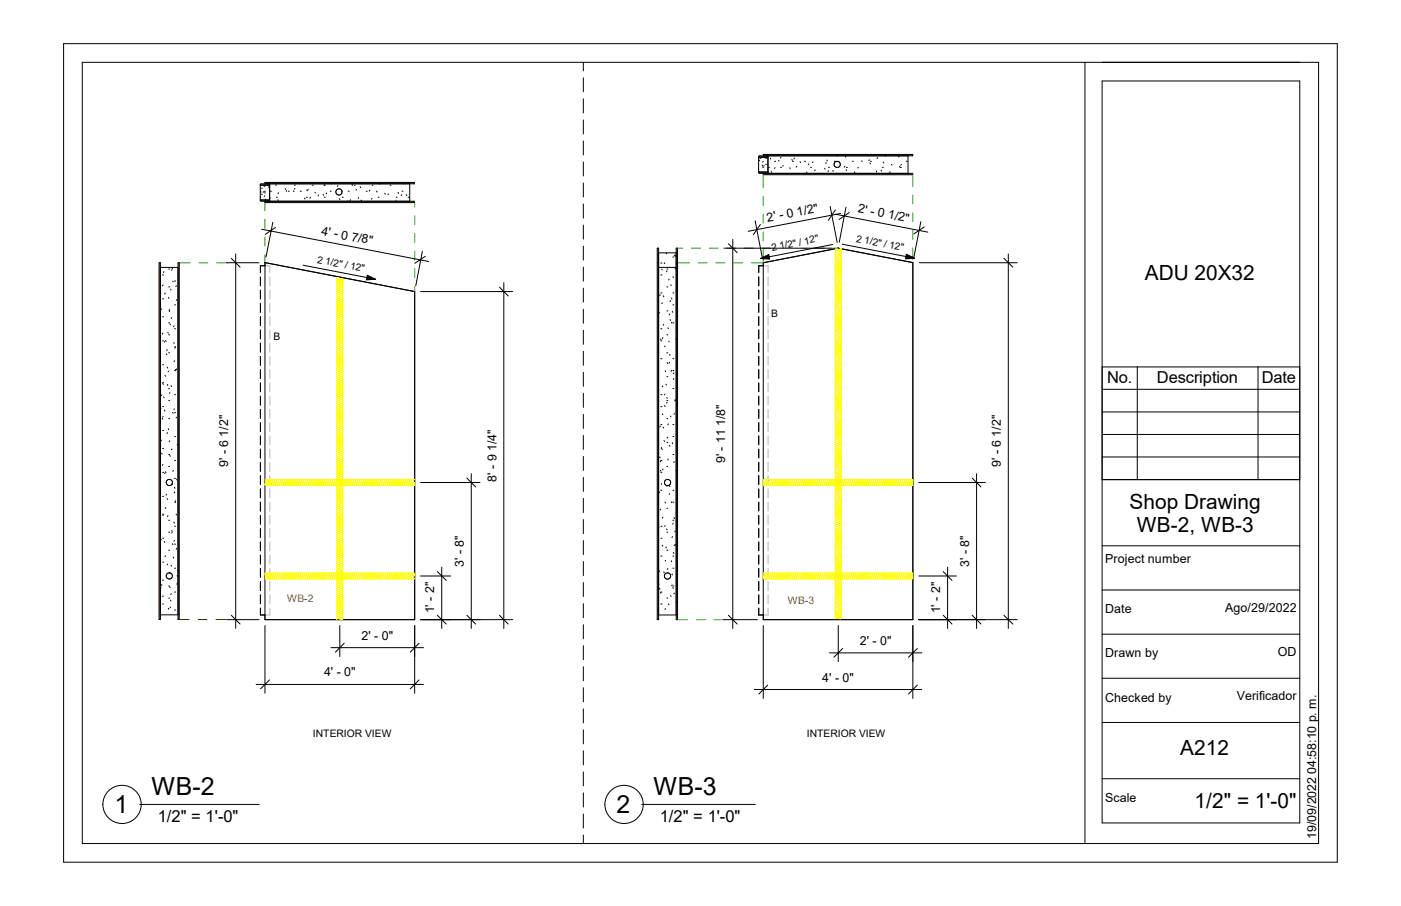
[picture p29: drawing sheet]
<svg xmlns="http://www.w3.org/2000/svg" width="432mm" height="279mm" viewBox="0 0 432 279" stroke-linecap="round" stroke-linejoin="round" font-family="sans-serif">
<defs><g id="words">
<g font-size="7.7">
<text x="46.7" y="245.3">WB-2</text>
<text x="201.4" y="245.3">WB-3</text>
<text x="35.3" y="250.7">1</text>
<text x="190" y="250.7">2</text>
</g>
<g font-size="6.4">
<text x="352.8" y="86.3">ADU 20X32</text>
<text x="348.1" y="156.8">Shop Drawing</text>
<text x="350.4" y="164">WB-2, WB-3</text>
<text x="363.7" y="232.8">A212</text>
<text x="368.2" y="249.1">1/2&quot; = 1'-0&quot;</text>
</g>
<g font-size="5.1">
<text x="341.2" y="118.2">No.</text>
<text x="356.6" y="118.2">Description</text>
<text x="388.9" y="118.2">Date</text>
<text x="48.6" y="253.5">1/2&quot; = 1'-0&quot;</text>
<text x="203.3" y="253.5">1/2&quot; = 1'-0&quot;</text>
</g>
<g font-size="3.8">
<text x="264.2" y="65.5" transform="rotate(11 264.2 65.5)">2' - 0</text>
<text x="236.6" y="68.3" transform="rotate(-11 236.6 68.3)">2' - 0</text>
<text x="245.8" y="66.5" transform="rotate(-11 245.8 66.5)">1/2&quot;</text>
<text x="273.5" y="67.3" transform="rotate(11 273.5 67.3)">1/2&quot;</text>
<text x="98.9" y="72.4" transform="rotate(11 98.9 72.4)">4' - 0</text>
<text x="108.1" y="74.2" transform="rotate(11 108.1 74.2)">7/8&quot;</text>
<text x="223.5" y="142.9" transform="rotate(-90 223.5 142.9)">9' - 11 1/8&quot;</text>
<text x="70.3" y="144.1" transform="rotate(-90 70.3 144.1)">9' - 6 1/2&quot;</text>
<text x="153" y="148.5" transform="rotate(-90 153 148.5)">8' - 9 1/4&quot;</text>
<text x="308.5" y="144.1" transform="rotate(-90 308.5 144.1)">9' - 6 1/2&quot;</text>
<text x="340.7" y="173.7">Project number</text>
<text x="142.9" y="174.8" transform="rotate(-90 142.9 174.8)">3' - 8&quot;</text>
<text x="298.7" y="174.8" transform="rotate(-90 298.7 174.8)">3' - 8&quot;</text>
<text x="133.9" y="189.2" transform="rotate(-90 133.9 189.2)">1' - 2&quot;</text>
<text x="289.7" y="189.2" transform="rotate(-90 289.7 189.2)">1' - 2&quot;</text>
<text x="340.7" y="189.1">Date</text>
<text x="377.6" y="188.6">Ago/29/2022</text>
<text x="111.4" y="197.3">2' - 0&quot;</text>
<text x="265" y="198.9">2' - 0&quot;</text>
<text x="340.7" y="202.7">Drawn by</text>
<text x="393.9" y="202.2">OD</text>
<text x="99.9" y="208.6">4' - 0&quot;</text>
<text x="253.4" y="210.2">4' - 0&quot;</text>
<text x="381.2" y="215.8">Verificador</text>
<text x="340.7" y="216.4">Checked by</text>
<text x="340.7" y="247.4">Scale</text>
<text x="405.7" y="258.7" transform="rotate(-90 405.7 258.7)">19/09/2022 04:58:10 p. m.</text>
</g>
<g font-size="3.2">
<text x="237.7" y="97.7">B</text>
<text x="84.3" y="104.9">B</text>
<text x="96.4" y="227.4">INTERIOR VIEW</text>
<text x="248.7" y="227.4">INTERIOR VIEW</text>
</g>
<g font-size="3.2" fill="#f00">
<text x="88.5" y="185.6">WB-</text>
<text x="94.8" y="185.6">2</text>
<text x="242.9" y="186.4">WB-</text>
<text x="249.2" y="186.4">3</text>
</g>
<g font-size="3.1">
<text x="238" y="77.4" transform="rotate(-11 238 77.4)">2</text>
<text x="240.5" y="76.9" transform="rotate(-11 240.5 76.9)">1/2&quot; / 12&quot;</text>
<text x="263.8" y="74.5" transform="rotate(11 263.8 74.5)">2</text>
<text x="266.3" y="75" transform="rotate(11 266.3 75)">1/2&quot; / 12&quot;</text>
<text x="97.6" y="81" transform="rotate(11 97.6 81)">2</text>
<text x="100.1" y="81.5" transform="rotate(11 100.1 81.5)">1/2&quot; / 12&quot;</text>
</g>
</g></defs>
<path d="M54.9 81h.3v110.1h-.3zM49 81h.4v110.1h-.4z" fill-rule="evenodd" fill="#a28153"/>
<path d="M83.1 56.7h43.2v5.4h-43.2z" fill="#fff"/>
<path d="M81.7 56.3h46v.4h-46zM81.7 62.1h46v.4h-46z" fill-rule="evenodd" fill="#a28153"/>
<path d="M80.2 56.7h2.9v5.4h-2.9z" fill="#a28153"/>
<path d="M80.2 57.1h2.9v4.6h-2.9z" fill="#fff"/>
<g fill="none" stroke="#ccc" stroke-width=".31">
<path d="M81.7 82h1.4v2M83.1 85.4v2.7M83.1 89.5v2.7M83.1 93.6v2.7M83.1 97.7v2.7M83.1 101.8v2.7M83.1 105.8v2.8M83.1 109.9v2.7M83.1 114v2.8M83.1 118.1v2.7M83.1 122.2v2.7M83.1 126.3v2.7"/>
<path d="M83.1 130.3v2.8M83.1 134.5v2.7M83.1 138.5v2.8M83.1 142.6v2.7M83.1 146.7v2.7M83.1 150.8v2.7M83.1 154.9v2.7M83.1 159v2.7M83.1 163v2.8M83.1 167.1v2.7M83.1 171.2v2.7M83.1 175.3v2.7"/>
<path d="M83.1 179.4v2.7M83.1 183.5v2.7M83.1 187.5v2.2h-1.4"/>
</g>
<g fill="none" stroke="#000" stroke-width=".31">
<path d="M80.2 57.1h2.9M81.7 56.7v-.4h46v.4h-47.3l-.2 .2v4.9l.2 .3h47.3v.4h-46v-.4M82.9 56.7l.2 .2M83.1 56.7v5.4M83.3 59h.4M85.2 56.9l-.2 .3M85.9 59.4l-.2 .3M87.9 58.2l.2 .2M88.3 58.8l-.1 .2M88.9 59h.3M90.4 58.8l.2 .3M90.7 57.1h.3"/>
<path d="M90.9 58.1l-.2 .2M92.5 59h.4M94.5 58.6l.2 .2M95 58.3l-.2 .3M96.2 57.1h.4M97.1 59.3l.1 .2M99.6 59.9l.1 .3M99.9 57.1h.3M100 57l-.1 .2M100.7 59.5l-.2 .3M101.8 59h.3M102 56.7v.1"/>
<path d="M104.1 57.2l-.1 .3M105.4 58.9l.1 .1M107.3 59h.3M108.5 56.9l.1 .3M109.2 57.1h.3M109.9 58.4l-.2 .3M111 57.6l.2 .3M112.9 59h.3M114 58.6l-.2 .3M114.7 57.1h.3M116 58.9l.2 .3M116.9 56.7h.1"/>
<path d="M118.6 59.6l.1 .3M119.7 59.8l-.2 .3M120.2 57.1h.3M122.7 59.4l.2 .2M123.9 59h.3M126.3 56.7v5.4M80.2 61.7h2.9M83.1 60.9l.2 .3M83.1 61.8l-.2 .3M85.2 60.8h.3M85.6 61.6l.2 .2M93.9 61.1l.1 .3"/>
<path d="M94.4 60.8h.3M95.7 60.8l-.2 .3M98.2 60.2l-.2 .3M99.9 60.8h.3M104.6 61.3l.2 .3M105.5 60.8h.3M107.1 62l.1 .1M108 61.6l-.1 .2M110.5 60.9l-.1 .3M111.3 61.7l.1 .3M114.7 61.2l-.2 .2M116.5 60.8h.3"/>
<path d="M122 61.9l.1 .2M122.1 60.8h.3M123.8 60.1l-.1 .2M125.2 60l.1 .3M125.8 60.8h.3M49 81h.4v110.1h-.4zM49.4 82.5h5.5M49.6 95.2l.2 .2M50.1 84.8h.3M50.1 92.2h.3M50.1 97.7h.3M50.2 87.9l-.1 .2"/>
<path d="M50.5 83.8l-.2 .2M50.9 90.4l-.1 .3M51.9 91.7l.2 .3M52 83h.3M52 88.5h.3M52 99.6h.3M52.2 95.8l.1 .3M52.3 95.5l-.2 .2M52.4 99.9l.1 .3M52.6 89.2l.1 .3M53 98l-.2 .2M53 82.5l.2 .3"/>
<path d="M53 83.1l-.1 .3M53.3 86.7l.1 .3M53.8 86.7h.3M53.8 94h.3M54.4 88.1l-.2 .3M54.4 92.4l.2 .3M54.9 81h.3v110.1h-.3zM80.3 85.4v2.7M80.3 89.5v2.7M80.3 93.6v2.7M80.3 97.7v2.7M81.7 81l46.1 8.9v101.2h-46.1z"/>
<path d="M81.7 82h-1.4v2M81.7 81h-.1M50.1 105.1h.3M50.1 112.5h.3M50.1 118h.3M50.2 118.3l.1 .2M50.2 102.7l-.2 .3M50.8 115.7l.2 .3M50.8 105.3l-.1 .2M51.1 105l.1 .3M51.3 109.1l.1 .3M51.5 113.2l.2 .3"/>
<path d="M51.5 107.8l-.1 .3M51.7 118.5l-.1 .3M51.7 102.5l.2 .2M51.9 114.4l-.1 .3M52 103.3h.3M52 108.8h.3M52 119.8h.3M52.7 119l.2 .2M53.6 105.7l.1 .2M53.6 100.5l-.1 .3M53.8 101.4h.3M53.8 106.9h.3"/>
<path d="M53.8 114.3h.3M53.8 111.3l-.2 .2M54.1 113.9l.1 .3M54.1 107.1l-.2 .3M54.5 113.7l-.2 .3M80.3 101.8v2.7M80.3 105.8v2.8M80.3 109.9v2.7M80.3 114v2.8M80.3 118.1v2.7M49.4 131.7l.1 .1M49.6 135.7l.1 .2"/>
<path d="M49.6 125.9l-.2 .2M49.8 139.8l.2 .2M49.9 121.8l-.2 .2M50 129l.2 .3M50.1 125.4h.3M50.1 132.8h.3M50.1 138.3h.3M50.3 128.4l-.2 .3M50.4 122.4l.2 .2M50.7 126.5l.1 .3M51.6 133.4l-.1 .3M51.9 132.2l.1 .3"/>
<path d="M52 123.5h.3M52 129.1h.3M52.3 135.9l-.1 .3M52.4 121.1l-.2 .2M53 138.5l-.2 .2M53.2 127.2l.1 .3M53.7 126.1l-.1 .3M53.8 121.7h.3M53.8 127.3h.3M53.8 134.6h.3M54.4 128.7l-.1 .2M54.6 137l.2 .3"/>
<path d="M80.3 122.2v2.7M80.3 126.3v2.7M80.3 130.3v2.8M80.3 134.5v2.7M80.3 138.5v2.8M49.5 140.8l-.1 .1M50.1 145.7h.3M50.1 153.1h.3M50.1 158.6h.3M50.1 158.8l.2 .2M50.2 143.3l-.1 .2M50.9 145.8l-.1 .2"/>
<path d="M51 145.5l.1 .3M51.1 156.5l-.2 .3M51.3 152.4l-.1 .3M51.5 153.8l.1 .2M51.8 159l-.2 .3M52 140.2h.3M52 143.8h.3M52.3 140.5l.2 .2M53.2 149.2l-.2 .3M53.4 145.1l-.1 .3M53.8 150.3l.1 .3M53.8 142h.3"/>
<path d="M53.8 147.5h.3M53.8 154.9h.3M53.8 151.7l-.1 .3M54 154.4l.1 .3M54.3 158.5l.1 .3M54.4 147.8l.2 .2M80.3 142.6v2.7M80.3 146.7v2.7M80.3 150.8v2.7M80.3 154.9v2.7M80.3 159v2.7M49.7 166.4l-.2 .2"/>
<path d="M50.1 166h.3M50.1 173.4h.3M50.1 178.9h.3M50.6 167l.2 .3M51 171.4l-.2 .3M51.7 173.9l-.2 .3M52 160.4h.3M52 164.1h.3M52 169.7h.3M52.4 176.4l-.2 .3M52.7 174.3l.2 .3M52.9 163.6l.1 .2"/>
<path d="M53.1 164.1l-.1 .3M53.2 167.7l.1 .2M53.4 171.8l.2 .3M53.6 161l.1 .3M53.8 166.6l-.2 .3M53.8 162.3h.3M53.8 167.8h.3M53.8 175.2h.3M54.4 169.1l-.1 .3M54.6 177.5l.1 .3M54.7 179.9l-.2 .3M54.9 175.9l-.2 .1"/>
<path d="M80.3 163v2.8M80.3 167.1v2.7M80.3 171.2v2.7M80.3 175.3v2.7M80.3 179.4v2.7M49.4 189.6h5.5M49.6 181.2l-.2 .3M49.8 180.3l.1 .3M50.1 186.3h.3M50.3 183.8l-.2 .2M51.9 187.6l.1 .3M52 180.7h.3"/>
<path d="M52 184.4h.3M52.3 181l.2 .2M52.5 185.1l.2 .2M52.5 187.2l-.1 .3M52.8 183.1l-.2 .2M53.8 182.6h.3M53.8 188.1h.3M80.3 187.5v2.2h1.4M80.3 183.5v2.7"/>
<circle cx="104.5" cy="59.2" r=".97"/>
<circle cx="52.2" cy="148.8" r=".97"/>
<circle cx="52.2" cy="177.6" r=".96"/>
</g>
<g fill="none" stroke="#111" stroke-width=".31">
<path d="M80.3 59l.2 .3M80.6 58h.3M80.6 59.9h.3M81.2 59.1l-.1 .3M81.4 57.1l-.2 .2M81.5 59h.3M81.5 57.3l.1 .2M81.6 59.3l.1 .3M82.4 57.1h.3M82.7 57.6l.2 .3M80.3 60.7l-.1 .2M81.6 60.4l-.2 .2"/>
<path d="M81.7 61.4l.2 .2"/>
</g>
<g fill="none" stroke="#ff0" stroke-width=".31">
<path d="M104.1 86.4l1.3 .3M104.1 86.4l-.3 .3 .3 .3M104.1 87l1.3 .3M104.1 87l-.3 .3 .3 .3M104.1 87.6l1.3 .3M104.1 87.6l-.3 .3 .3 .4M104.1 88.3l1.3 .3M104.1 88.3l-.3 .3 .3 .3M104.1 88.9l1.3 .3M104.1 88.9l-.3 .3 .3 .3M104.1 89.5l1.3 .4M104.1 89.5l-.3 .4 .3 .3"/>
<path d="M104.1 90.2l1.3 .3M104.1 90.2l-.3 .3 .3 .3M104.1 90.8l1.3 .3M104.1 90.8l-.3 .3 .3 .4M104.1 91.5l1.3 .3M104.1 91.5l-.3 .3 .3 .3M104.1 92.1l1.3 .3M104.1 92.1l-.3 .3 .3 .4M104.1 92.8l1.3 .2M104.1 92.8l-.3 .2 .3 .4M104.1 93.4l1.3 .3M104.1 93.4l-.3 .3 .3 .3"/>
<path d="M104.1 94l1.3 .4M104.1 94l-.3 .4 .3 .3M104.1 94.7l1.3 .3M104.1 94.7l-.3 .3 .3 .3M104.1 95.3l1.3 .3M104.1 95.3l-.3 .3 .3 .4M104.1 96l1.3 .3M104.1 96l-.3 .3 .3 .3M104.1 96.6l1.3 .3M104.1 96.6l-.3 .3 .3 .3M104.1 97.2l1.3 .3M104.1 97.2l-.3 .3 .3 .4"/>
<path d="M104.1 97.9l1.3 .3M104.1 97.9l-.3 .3 .3 .3M104.1 98.5l1.3 .3M104.1 98.5l-.3 .3 .3 .3M104.1 99.1l1.3 .4M104.1 99.1l-.3 .4 .3 .3M104.1 99.8l1.3 .3M104.1 99.8l-.3 .3 .3 .3M105.4 86l-1.3-.3-.3 .3 .3 .4M105.4 86l-1.3 .4M105.4 86l.3 .4-.3 .3M105.4 86.7l-1.3 .3"/>
<path d="M105.4 86.7l.3 .3-.3 .3M105.4 87.3l-1.3 .3M105.4 87.3l.3 .3-.3 .3M105.4 87.9l-1.3 .4M105.4 87.9l.3 .4-.3 .3M105.4 88.6l-1.3 .3M105.4 88.6l.3 .3-.3 .3M105.4 89.2l-1.3 .3M105.4 89.2l.3 .3-.3 .4M105.4 89.9l-1.3 .3M105.4 89.9l.3 .3-.3 .3M105.4 90.5l-1.3 .3"/>
<path d="M105.4 90.5l.3 .3-.3 .3M105.4 91.1l-1.3 .4M105.4 91.1l.3 .4-.3 .3M105.4 91.8l-1.3 .3M105.4 91.8l.3 .3-.3 .3M105.4 92.4l-1.3 .4M105.4 92.4l.3 .4-.3 .2M105.4 93l-1.3 .4M105.4 93l.3 .4-.3 .3M105.4 93.7l-1.3 .3M105.4 93.7l.3 .3-.3 .4M105.4 94.4l-1.3 .3"/>
<path d="M105.4 94.4l.3 .3-.3 .3M105.4 95l-1.3 .3M105.4 95l.3 .3-.3 .3M105.4 95.6l-1.3 .4M105.4 95.6l.3 .4-.3 .3M105.4 96.3l-1.3 .3M105.4 96.3l.3 .3-.3 .3M105.4 96.9l-1.3 .3M105.4 96.9l.3 .3-.3 .3M105.4 97.5l-1.3 .4M105.4 97.5l.3 .4-.3 .3M105.4 98.2l-1.3 .3"/>
<path d="M105.4 98.2l.3 .3-.3 .3M105.4 98.8l-1.3 .3M105.4 98.8l.3 .3-.3 .4M105.4 99.5l-1.3 .3M105.4 99.5l.3 .3-.3 .3M105.7 85.7l-.3 .3M104.1 100.4l1.3 .4M104.1 100.4l-.3 .4 .3 .3M104.1 101.1l1.3 .3M104.1 101.1l-.3 .3 .3 .3M104.1 101.7l1.3 .3M104.1 101.7l-.3 .3 .3 .4"/>
<path d="M104.1 102.4l1.3 .3M104.1 102.4l-.3 .3 .3 .3M104.1 103l1.3 .3M104.1 103l-.3 .3 .3 .3M104.1 103.6l1.3 .4M104.1 103.6l-.3 .4 .3 .3M104.1 104.3l1.3 .3M104.1 104.3l-.3 .3 .3 .3M104.1 104.9l1.3 .3M104.1 104.9l-.3 .3 .3 .4M104.1 105.6l1.3 .3M104.1 105.6l-.3 .3 .3 .3"/>
<path d="M104.1 106.2l1.3 .3M104.1 106.2l-.3 .3 .3 .3M104.1 106.8l1.3 .3M104.1 106.8l-.3 .3 .3 .4M104.1 107.5l1.3 .3M104.1 107.5l-.3 .3 .3 .3M104.1 108.1l1.3 .4M104.1 108.1l-.3 .4 .3 .3M104.1 108.8l1.3 .3M104.1 108.8l-.3 .3 .3 .3M104.1 109.4l1.3 .3M104.1 109.4l-.3 .3 .3 .3"/>
<path d="M104.1 110l1.3 .4M104.1 110l-.3 .4 .3 .3M104.1 110.7l1.3 .3M104.1 110.7l-.3 .3 .3 .3M104.1 111.3l1.3 .3M104.1 111.3l-.3 .3 .3 .4M104.1 112l1.3 .3M104.1 112l-.3 .3 .3 .3M104.1 112.6l1.3 .3M104.1 112.6l-.3 .3 .3 .3M104.1 113.2l1.3 .4M104.1 113.2l-.3 .4 .3 .3"/>
<path d="M104.1 113.9l1.3 .3M104.1 113.9l-.3 .3 .3 .3M104.1 114.5l1.3 .4M104.1 114.5l-.3 .4 .3 .3M104.1 115.2l1.3 .3M104.1 115.2l-.3 .3 .3 .3M104.1 115.8l1.3 .3M104.1 115.8l-.3 .3 .3 .4M104.1 116.5l1.3 .3M104.1 116.5l-.3 .3 .3 .3M104.1 117.1l1.3 .3M104.1 117.1l-.3 .3 .3 .3"/>
<path d="M104.1 117.7l1.3 .4M104.1 117.7l-.3 .4 .3 .3M104.1 118.4l1.3 .3M104.1 118.4l-.3 .3 .3 .3M104.1 119l1.3 .3M104.1 119l-.3 .3 .3 .3M104.1 119.6l1.3 .4M104.1 119.6l-.3 .4 .3 .3M105.4 100.1l-1.3 .3M105.4 100.1l.3 .3-.3 .4M105.4 100.8l-1.3 .3M105.4 100.8l.3 .3-.3 .3"/>
<path d="M105.4 101.4l-1.3 .3M105.4 101.4l.3 .3-.3 .3M105.4 102l-1.3 .4M105.4 102l.3 .4-.3 .3M105.4 102.7l-1.3 .3M105.4 102.7l.3 .3-.3 .3M105.4 103.3l-1.3 .3M105.4 103.3l.3 .3-.3 .4M105.4 104l-1.3 .3M105.4 104l.3 .3-.3 .3M105.4 104.6l-1.3 .3M105.4 104.6l.3 .3-.3 .3"/>
<path d="M105.4 105.2l-1.3 .4M105.4 105.2l.3 .4-.3 .3M105.4 105.9l-1.3 .3M105.4 105.9l.3 .3-.3 .3M105.4 106.5l-1.3 .3M105.4 106.5l.3 .3-.3 .3M105.4 107.1l-1.3 .4M105.4 107.1l.3 .4-.3 .3M105.4 107.8l-1.3 .3M105.4 107.8l.3 .3-.3 .4M105.4 108.5l-1.3 .3M105.4 108.5l.3 .3-.3 .3"/>
<path d="M105.4 109.1l-1.3 .3M105.4 109.1l.3 .3-.3 .3M105.4 109.7l-1.3 .3M105.4 109.7l.3 .3-.3 .4M105.4 110.4l-1.3 .3M105.4 110.4l.3 .3-.3 .3M105.4 111l-1.3 .3M105.4 111l.3 .3-.3 .3M105.4 111.6l-1.3 .4M105.4 111.6l.3 .4-.3 .3M105.4 112.3l-1.3 .3M105.4 112.3l.3 .3-.3 .3"/>
<path d="M105.4 112.9l-1.3 .3M105.4 112.9l.3 .3-.3 .4M105.4 113.6l-1.3 .3M105.4 113.6l.3 .3-.3 .3M105.4 114.2l-1.3 .3M105.4 114.2l.3 .3-.3 .4M105.4 114.9l-1.3 .3M105.4 114.9l.3 .3-.3 .3M105.4 115.5l-1.3 .3M105.4 115.5l.3 .3-.3 .3M105.4 116.1l-1.3 .4M105.4 116.1l.3 .4-.3 .3"/>
<path d="M105.4 116.8l-1.3 .3M105.4 116.8l.3 .3-.3 .3M105.4 117.4l-1.3 .3M105.4 117.4l.3 .3-.3 .4M105.4 118.1l-1.3 .3M105.4 118.1l.3 .3-.3 .3M105.4 118.7l-1.3 .3M105.4 118.7l.3 .3-.3 .3M105.4 119.3l-1.3 .3M105.4 119.3l.3 .3-.3 .4M105.4 120l-1.3 .3M105.4 120l.3 .3-.3 .3"/>
<path d="M104.1 120.3l1.3 .3M104.1 120.3l-.3 .3 .3 .3M104.1 120.9l1.3 .3M104.1 120.9l-.3 .3 .3 .4M104.1 121.6l1.3 .3M104.1 121.6l-.3 .3 .3 .3M104.1 122.2l1.3 .4M104.1 122.2l-.3 .4 .3 .3M104.1 122.9l1.3 .3M104.1 122.9l-.3 .3 .3 .3M104.1 123.5l1.3 .3M104.1 123.5l-.3 .3 .3 .3"/>
<path d="M104.1 124.1l1.3 .4M104.1 124.1l-.3 .4 .3 .3M104.1 124.8l1.3 .3M104.1 124.8l-.3 .3 .3 .3M104.1 125.4l1.3 .3M104.1 125.4l-.3 .3 .3 .4M104.1 126.1l1.3 .3M104.1 126.1l-.3 .3 .3 .3M104.1 126.7l1.3 .3M104.1 126.7l-.3 .3 .3 .3M104.1 127.3l1.3 .4M104.1 127.3l-.3 .4 .3 .3"/>
<path d="M104.1 128l1.3 .3M104.1 128l-.3 .3 .3 .3M104.1 128.6l1.3 .3M104.1 128.6l-.3 .3 .3 .3M104.1 129.2l1.3 .4M104.1 129.2l-.3 .4 .3 .3M104.1 129.9l1.3 .3M104.1 129.9l-.3 .3 .3 .4M104.1 130.6l1.3 .3M104.1 130.6l-.3 .3 .3 .3M104.1 131.2l1.3 .3M104.1 131.2l-.3 .3 .3 .3"/>
<path d="M104.1 131.8l1.3 .4M104.1 131.8l-.3 .4 .3 .3M104.1 132.5l1.3 .3M104.1 132.5l-.3 .3 .3 .3M104.1 133.1l1.3 .3M104.1 133.1l-.3 .3 .3 .3M104.1 133.7l1.3 .4M104.1 133.7l-.3 .4 .3 .3M104.1 134.4l1.3 .3M104.1 134.4l-.3 .3 .3 .3M104.1 135l1.3 .3M104.1 135l-.3 .3 .3 .4"/>
<path d="M104.1 135.7l1.3 .3M104.1 135.7l-.3 .3 .3 .3M104.1 136.3l1.3 .3M104.1 136.3l-.3 .3 .3 .3M104.1 136.9l1.3 .4M104.1 136.9l-.3 .4 .3 .3M104.1 137.6l1.3 .3M104.1 137.6l-.3 .3 .3 .3M104.1 138.2l1.3 .4M104.1 138.2l-.3 .4 .3 .3M104.1 138.9l1.3 .3M104.1 138.9l-.3 .3 .3 .3"/>
<path d="M104.1 139.5l1.3 .3M104.1 139.5l-.3 .3 .3 .4M105.4 120.6l-1.3 .3M105.4 120.6l.3 .3-.3 .3M105.4 121.2l-1.3 .4M105.4 121.2l.3 .4-.3 .3M105.4 121.9l-1.3 .3M105.4 121.9l.3 .3-.3 .4M105.4 122.6l-1.3 .3M105.4 122.6l.3 .3-.3 .3M105.4 123.2l-1.3 .3M105.4 123.2l.3 .3-.3 .3"/>
<path d="M105.4 123.8l-1.3 .3M105.4 123.8l.3 .3-.3 .4M105.4 124.5l-1.3 .3M105.4 124.5l.3 .3-.3 .3M105.4 125.1l-1.3 .3M105.4 125.1l.3 .3-.3 .3M105.4 125.7l-1.3 .4M105.4 125.7l.3 .4-.3 .3M105.4 126.4l-1.3 .3M105.4 126.4l.3 .3-.3 .3M105.4 127l-1.3 .3M105.4 127l.3 .3-.3 .4"/>
<path d="M105.4 127.7l-1.3 .3M105.4 127.7l.3 .3-.3 .3M105.4 128.3l-1.3 .3M105.4 128.3l.3 .3-.3 .3M105.4 128.9l-1.3 .3M105.4 128.9l.3 .3-.3 .4M105.4 129.6l-1.3 .3M105.4 129.6l.3 .3-.3 .3M105.4 130.2l-1.3 .4M105.4 130.2l.3 .4-.3 .3M105.4 130.9l-1.3 .3M105.4 130.9l.3 .3-.3 .3"/>
<path d="M105.4 131.5l-1.3 .3M105.4 131.5l.3 .3-.3 .4M105.4 132.2l-1.3 .3M105.4 132.2l.3 .3-.3 .3M105.4 132.8l-1.3 .3M105.4 132.8l.3 .3-.3 .3M105.4 133.4l-1.3 .3M105.4 133.4l.3 .3-.3 .4M105.4 134.1l-1.3 .3M105.4 134.1l.3 .3-.3 .3M105.4 134.7l-1.3 .3M105.4 134.7l.3 .3-.3 .3"/>
<path d="M105.4 135.3l-1.3 .4M105.4 135.3l.3 .4-.3 .3M105.4 136l-1.3 .3M105.4 136l.3 .3-.3 .3M105.4 136.6l-1.3 .3M105.4 136.6l.3 .3-.3 .4M105.4 137.3l-1.3 .3M105.4 137.3l.3 .3-.3 .3M105.4 137.9l-1.3 .3M105.4 137.9l.3 .3-.3 .4M105.4 138.6l-1.3 .3M105.4 138.6l.3 .3-.3 .3"/>
<path d="M105.4 139.2l-1.3 .3M105.4 139.2l.3 .3-.3 .3M105.4 139.8l-1.3 .4M105.4 139.8l.3 .4-.3 .3M81.7 147.8l.3 .4M82 148.2l-.3 1.2 .3 .4 .3-.4M82 148.2l.3-.4 .3 .4M82 148.2l.3 1.2M82.3 149.4l.3 .4 .4-.4M82.6 148.2l.4-.4 .3 .4M82.6 148.2l.4 1.2M82.6 148.2l-.3 1.2"/>
<path d="M83 149.4l.3 .4 .3-.4M83.3 148.2l.3-.4 .3 .4M83.3 148.2l.3 1.2M83.3 148.2l-.3 1.2M83.6 149.4l.3 .4 .3-.4M83.9 148.2l.3-.4 .3 .4M83.9 148.2l.3 1.2M83.9 148.2l-.3 1.2M84.2 149.4l.3 .4 .4-.4M84.5 148.2l.4-.4 .3 .4M84.5 148.2l.4 1.2M84.5 148.2l-.3 1.2"/>
<path d="M84.9 149.4l.3 .4 .3-.4M85.2 148.2l.3 1.2M85.2 148.2l.3-.4 .4 .4M85.2 148.2l-.3 1.2M85.5 149.4l.4 .4 .2-.4M85.9 148.2l.2-.4 .4 .4M85.9 148.2l.2 1.2M85.9 148.2l-.4 1.2M86.1 149.4l.4 .4 .3-.4M86.5 148.2l.3-.4 .3 .4M86.5 148.2l.3 1.2M86.5 148.2l-.4 1.2"/>
<path d="M86.8 149.4l.3 .4 .4-.4M87.1 148.2l.4-.4 .3 .4M87.1 148.2l.4 1.2M87.1 148.2l-.3 1.2M87.5 149.4l.3 .4 .3-.4M87.8 148.2l.3-.4 .3 .4M87.8 148.2l.3 1.2M87.8 148.2l-.3 1.2M88.1 149.4l.3 .4 .3-.4M88.4 148.2l.3-.4 .3 .4M88.4 148.2l.3 1.2M88.4 148.2l-.3 1.2"/>
<path d="M88.7 149.4l.3 .4 .4-.4M89 148.2l.4-.4 .3 .4M89 148.2l.4 1.2M89 148.2l-.3 1.2M89.4 149.4l.3 .4 .3-.4M89.7 148.2l.3-.4 .3 .4M89.7 148.2l.3 1.2M89.7 148.2l-.3 1.2M90 149.4l.3 .4 .3-.4M90.3 148.2l.3-.4 .4 .4M90.3 148.2l.3 1.2M90.3 148.2l-.3 1.2"/>
<path d="M90.6 149.4l.4 .4 .3-.4M91 148.2l.3-.4 .3 .4M91 148.2l.3 1.2M91 148.2l-.4 1.2M91.3 149.4l.3 .4 .3-.4M91.6 148.2l.3-.4 .3 .4M91.6 148.2l.3 1.2M91.6 148.2l-.3 1.2M91.9 149.4l.3 .4 .4-.4M92.2 148.2l.4-.4 .3 .4M92.2 148.2l.4 1.2M92.2 148.2l-.3 1.2"/>
<path d="M92.6 149.4l.3 .4 .3-.4M92.9 148.2l.3-.4 .3 .4M92.9 148.2l.3 1.2M92.9 148.2l-.3 1.2M93.2 149.4l.3 .4 .4-.4M93.5 148.2l.4-.4 .2 .4M93.5 148.2l.4 1.2M93.5 148.2l-.3 1.2M93.9 149.4l.2 .4 .4-.4M94.1 148.2l.4-.4 .3 .4M94.1 148.2l.4 1.2M94.1 148.2l-.2 1.2"/>
<path d="M94.5 149.4l.3 .4 .3-.4M94.8 148.2l.3 1.2M94.8 148.2l.3-.4 .4 .4M94.8 148.2l-.3 1.2M95.1 149.4l.4 .4 .3-.4M95.5 148.2l.3-.4 .3 .4M95.5 148.2l.3 1.2M95.5 148.2l-.4 1.2M95.8 149.4l.3 .4 .3-.4M96.1 148.2l.3-.4 .3 .4M96.1 148.2l.3 1.2M96.1 148.2l-.3 1.2"/>
<path d="M96.4 149.4l.3 .4 .4-.4M96.7 148.2l.4-.4 .3 .4M96.7 148.2l.4 1.2M96.7 148.2l-.3 1.2M97.1 149.4l.3 .4 .3-.4M97.4 148.2l.3-.4 .3 .4M97.4 148.2l.3 1.2M97.4 148.2l-.3 1.2M97.7 149.4l.3 .4 .3-.4M98 148.2l.3-.4 .3 .4M98 148.2l.3 1.2M98 148.2l-.3 1.2"/>
<path d="M98.3 149.4l.3 .4 .4-.4M98.6 148.2l.4-.4 .3 .4M98.6 148.2l.4 1.2M98.6 148.2l-.3 1.2M99 149.4l.3 .4 .3-.4M99.3 148.2l.3-.4 .3 .4M99.3 148.2l.3 1.2M99.3 148.2l-.3 1.2M99.6 149.4l.3 .4 .3-.4M99.9 148.2l.3-.4 .4 .4M99.9 148.2l.3 1.2M99.9 148.2l-.3 1.2"/>
<path d="M100.2 149.4l.4 .4 .3-.4M100.6 148.2l.3-.4 .3 .4M100.6 148.2l.3 1.2M100.6 148.2l-.4 1.2M100.9 149.4l.3 .4 .3-.4M101.2 148.2l.3-.4 .4 .4M101.2 148.2l.3 1.2M101.2 148.2l-.3 1.2M101.5 149.4l.4 .4 .3-.4M101.9 148.2l.3-.4 .3 .4M101.9 148.2l.3 1.2M101.9 148.2l-.4 1.2"/>
<path d="M102.2 149.4l.3 .4 .3-.4M102.5 148.2l.3-.4 .3 .4M102.5 148.2l.3 1.2M102.5 148.2l-.3 1.2M102.8 149.4l.3 .4 .4-.4M103.1 148.2l.4-.4 .3 .4M103.1 148.2l.4 1.2M103.1 148.2l-.3 1.2M103.5 149.4l.3 .4 .3-.4M103.8 148.2l.3 .3M103.8 148.2v.4M103.8 148.2l-.3 1.2"/>
<path d="M103.8 148.6l.3 .8M103.9 148.6l-.1 .2 .3 .3M104.1 140.2l1.3 .3M104.1 140.2l-.3 .3 .3 .3M104.1 140.8l1.3 .3M104.1 140.8l-.3 .3 .3 .3M104.1 141.4l1.3 .4M104.1 141.4l-.3 .4 .3 .3M104.1 142.1l1.3 .3M104.1 142.1l-.3 .3 .3 .3M104.1 142.7l1.3 .3M104.1 142.7l-.3 .3 .3 .3"/>
<path d="M104.1 143.3l1.3 .4M104.1 143.3l-.3 .4 .3 .3M104.1 144l1.3 .3M104.1 144l-.3 .3 .3 .4M104.1 144.7l1.3 .2M104.1 144.7l-.3 .2 .3 .4M104.1 145.3l1.3 .3M104.1 145.3l-.3 .3 .3 .3M104.1 145.9l1.3 .3M104.1 145.9l-.3 .3 .3 .4M104.1 146.6l1.3 .3M104.1 146.6l-.3 .3 .3 .3"/>
<path d="M104.1 147.2l1.3 .3M104.1 147.2l-.3 .3 .3 .3M104.1 147.8l.4 .1M104.1 147.8l-.3 .4M104.1 148.5h.4M104.1 148.5l-.2 .1M104.1 149.1l1.3 .3M104.1 149.1l-.3 .3 .3 .4M104.1 149.8l1.3 .3M104.1 149.8l-.3 .3 .3 .3M104.1 150.4l1.3 .3M104.1 150.4l-.3 .3 .3 .3"/>
<path d="M104.1 151l1.3 .3M104.1 151l-.3 .3 .3 .4M104.1 151.7l1.3 .3M104.1 151.7l-.3 .3 .3 .3M104.1 152.3l1.3 .4M104.1 152.3l-.3 .4 .3 .3M104.1 153l1.3 .3M104.1 153l-.3 .3 .3 .3M104.1 153.6l1.3 .3M104.1 153.6l-.3 .3 .3 .4M104.1 154.3l1.3 .3M104.1 154.3l-.3 .3 .3 .3"/>
<path d="M104.1 154.9l1.3 .3M104.1 154.9l-.3 .3 .3 .3M104.1 155.5l1.3 .3M104.1 155.5l-.3 .3 .3 .4M104.1 156.2l1.3 .3M104.1 156.2l-.3 .3 .3 .3M104.1 156.8l1.3 .3M104.1 156.8l-.3 .3 .3 .3M104.1 157.4l1.3 .4M104.1 157.4l-.3 .4 .3 .3M104.1 158.1l1.3 .3M104.1 158.1l-.3 .3 .3 .3"/>
<path d="M104.1 158.7l1.3 .3M104.1 158.7l-.3 .3 .3 .4M104.1 159.4l1.3 .3M104.1 159.4l-.3 .3 .3 .3M104.1 149.4l.3 .4 .3-.4M104.1 147.8l.3 .4M104.4 148.2l.1 .4M104.4 148.2l-.3 1.2M104.5 147.9l.9 .3M104.5 148.5l.9 .3M104.5 148.6l.2 .8M104.5 148l-.1 .2"/>
<path d="M104.5 148l.2-.2 .4 .4M104.7 149.4l.4 .4 .3-.4M105.1 148.2l.3-.4 .3 .4M105.1 148.2l.3 1.2M105.1 148.2l-.4 1.2M105.4 140.5l-1.3 .3M105.4 140.5l.3 .3-.3 .3M105.4 141.1l-1.3 .3M105.4 141.1l.3 .3-.3 .4M105.4 141.8l-1.3 .3M105.4 141.8l.3 .3-.3 .3M105.4 142.4l-1.3 .3"/>
<path d="M105.4 142.4l.3 .3-.3 .3M105.4 143l-1.3 .3M105.4 143l.3 .3-.3 .4M105.4 143.7l-1.3 .3M105.4 143.7l.3 .3-.3 .3M105.4 144.3l-1.3 .4M105.4 144.3l.3 .4-.3 .2M105.4 144.9l-1.3 .4M105.4 144.9l.3 .4-.3 .3M105.4 145.6l-1.3 .3M105.4 145.6l.3 .3-.3 .3M105.4 146.2l-1.3 .4"/>
<path d="M105.4 146.2l.3 .4-.3 .3M105.4 146.9l-1.3 .3M105.4 146.9l.3 .3-.3 .3M105.4 147.5l-1.3 .3M105.4 147.5l.3 .3-.3 .4M105.4 148.2l-1.3 .3M105.4 148.2l.3 .3-.3 .3M105.4 148.8l-1.3 .3M105.4 148.8l.3 .3-.3 .3M105.4 149.4l-1.3 .4M105.4 149.4l.3 .4M105.4 150.1l-1.3 .3"/>
<path d="M105.4 150.1l.3 .3-.3 .3M105.4 150.7l-1.3 .3M105.4 150.7l.3 .3-.3 .3M105.4 151.3l-1.3 .4M105.4 151.3l.3 .4-.3 .3M105.4 152l-1.3 .3M105.4 152l.3 .3-.3 .4M105.4 152.7l-1.3 .3M105.4 152.7l.3 .3-.3 .3M105.4 153.3l-1.3 .3M105.4 153.3l.3 .3-.3 .3M105.4 153.9l-1.3 .4"/>
<path d="M105.4 153.9l.3 .4-.3 .3M105.4 154.6l-1.3 .3M105.4 154.6l.3 .3-.3 .3M105.4 155.2l-1.3 .3M105.4 155.2l.3 .3-.3 .3M105.4 155.8l-1.3 .4M105.4 155.8l.3 .4-.3 .3M105.4 156.5l-1.3 .3M105.4 156.5l.3 .3-.3 .3M105.4 157.1l-1.3 .3M105.4 157.1l.3 .3-.3 .4M105.4 157.8l-1.3 .3"/>
<path d="M105.4 157.8l.3 .3-.3 .3M105.4 158.4l-1.3 .3M105.4 158.4l.3 .3-.3 .3M105.4 159l-1.3 .4M105.4 159l.3 .4-.3 .3M105.4 159.7l-1.3 .3M105.4 159.7l.3 .3-.3 .3M105.7 148.2l.3-.4 .3 .4M105.7 149.8l-.3 .3M105.7 148.2l.3 1.2M105.7 148.2l-.3 1.2M106 149.4l.3 .4 .4-.4"/>
<path d="M106 149.4l-.3 .4M106.3 148.2l.4-.4 .3 .4M106.3 148.2l.4 1.2M106.3 148.2l-.3 1.2M106.7 149.4l.3 .4 .3-.4M107 148.2l.3-.4 .3 .4M107 148.2l.3 1.2M107 148.2l-.3 1.2M107.3 149.4l.3 .4 .3-.4M107.6 148.2l.3-.4 .3 .4M107.6 148.2l.3 1.2M107.6 148.2l-.3 1.2"/>
<path d="M107.9 149.4l.3 .4 .4-.4M108.2 148.2l.4-.4 .3 .4M108.2 148.2l.4 1.2M108.2 148.2l-.3 1.2M108.6 149.4l.3 .4 .3-.4M108.9 148.2l.3-.4 .4 .4M108.9 148.2l.3 1.2M108.9 148.2l-.3 1.2M109.2 149.4l.4 .4 .3-.4M109.6 148.2l.3 1.2M109.6 148.2l.3-.4 .3 .4M109.6 148.2l-.4 1.2"/>
<path d="M109.9 149.4l.3 .4 .3-.4M110.2 148.2l.3-.4 .3 .4M110.2 148.2l.3 1.2M110.2 148.2l-.3 1.2M110.5 149.4l.3 .4 .3-.4M110.8 148.2l.3-.4 .4 .4M110.8 148.2l.3 1.2M110.8 148.2l-.3 1.2M111.1 149.4l.4 .4 .3-.4M111.5 148.2l.3-.4 .3 .4M111.5 148.2l.3 1.2M111.5 148.2l-.4 1.2"/>
<path d="M111.8 149.4l.3 .4 .3-.4M112.1 148.2l.3-.4 .3 .4M112.1 148.2l.3 1.2M112.1 148.2l-.3 1.2M112.4 149.4l.3 .4 .4-.4M112.7 148.2l.4-.4 .3 .4M112.7 148.2l.4 1.2M112.7 148.2l-.3 1.2M113.1 149.4l.3 .4 .3-.4M113.4 148.2l.3-.4 .3 .4M113.4 148.2l.3 1.2M113.4 148.2l-.3 1.2"/>
<path d="M113.7 149.4l.3 .4 .3-.4M114 148.2l.3-.4 .4 .4M114 148.2l.3 1.2M114 148.2l-.3 1.2M114.3 149.4l.4 .4 .3-.4M114.7 148.2l.3-.4 .3 .4M114.7 148.2l.3 1.2M114.7 148.2l-.4 1.2M115 149.4l.3 .4 .3-.4M115.3 148.2l.3-.4 .4 .4M115.3 148.2l.3 1.2M115.3 148.2l-.3 1.2"/>
<path d="M115.6 149.4l.4 .4 .2-.4M116 148.2l.2-.4 .4 .4M116 148.2l.2 1.2M116 148.2l-.4 1.2M116.2 149.4l.4 .4 .3-.4M116.6 148.2l.3-.4 .3 .4M116.6 148.2l.3 1.2M116.6 148.2l-.4 1.2M116.9 149.4l.3 .4 .4-.4M117.2 148.2l.4-.4 .3 .4M117.2 148.2l.4 1.2M117.2 148.2l-.3 1.2"/>
<path d="M117.6 149.4l.3 .4 .3-.4M117.9 148.2l.3-.4 .3 .4M117.9 148.2l.3 1.2M117.9 148.2l-.3 1.2M118.2 149.4l.3 .4 .3-.4M118.5 148.2l.3-.4 .4 .4M118.5 148.2l.3 1.2M118.5 148.2l-.3 1.2M118.8 149.4l.4 .4 .3-.4M119.2 148.2l.3-.4 .3 .4M119.2 148.2l.3 1.2M119.2 148.2l-.4 1.2"/>
<path d="M119.5 149.4l.3 .4 .3-.4M119.8 148.2l.3-.4 .3 .4M119.8 148.2l.3 1.2M119.8 148.2l-.3 1.2M120.1 149.4l.3 .4 .3-.4M120.4 148.2l.3-.4 .4 .4M120.4 148.2l.3 1.2M120.4 148.2l-.3 1.2M120.7 149.4l.4 .4 .3-.4M121.1 148.2l.3-.4 .3 .4M121.1 148.2l.3 1.2M121.1 148.2l-.4 1.2"/>
<path d="M121.4 149.4l.3 .4 .3-.4M121.7 148.2l.3-.4 .3 .4M121.7 148.2l.3 1.2M121.7 148.2l-.3 1.2M122 149.4l.3 .4 .4-.4M122.3 148.2l.4-.4 .3 .4M122.3 148.2l.4 1.2M122.3 148.2l-.3 1.2M122.7 149.4l.3 .4 .3-.4M123 148.2l.3-.4 .4 .4M123 148.2l.3 1.2M123 148.2l-.3 1.2"/>
<path d="M123.3 149.4l.4 .4 .3-.4M123.7 148.2l.3-.4 .3 .4M123.7 148.2l.3 1.2M123.7 148.2l-.4 1.2M124 149.4l.3 .4 .3-.4M124.3 148.2l.3-.4 .3 .4M124.3 148.2l.3 1.2M124.3 148.2l-.3 1.2M124.6 149.4l.3 .4 .3-.4M124.9 148.2l.3-.4 .4 .4M124.9 148.2l.3 1.2M124.9 148.2l-.3 1.2"/>
<path d="M125.2 149.4l.4 .4 .3-.4M125.6 148.2l.3-.4 .3 .4M125.6 148.2l.3 1.2M125.6 148.2l-.4 1.2M125.9 149.4l.3 .4 .3-.4M126.2 148.2l.3-.4 .3 .4M126.2 148.2l.3 1.2M126.2 148.2l-.3 1.2M126.5 149.4l.3 .4 .4-.4M126.8 148.2l.4-.4 .3 .4M126.8 148.2l.4 1.2M126.8 148.2l-.3 1.2"/>
<path d="M127.5 148.2l.3 1.2-.3 .4-.3-.4M127.5 148.2l-.3 1.2M127.8 147.8l-.3 .4M82 178.3l-.3 .3M82 178.3l.3 .3 .3-.3M82.3 177l.3-.3 .4 .3M82.3 177l-.3-.3-.3 .3 .3 1.3M82.3 177l-.3 1.3M82.3 177l.3 1.3M82.6 178.3l.4 .3 .3-.3M83 177l-.4 1.3M83 177l.3 1.3"/>
<path d="M83 177l.3-.3 .3 .3M83.3 178.3l.3 .3 .3-.3M83.6 177l-.3 1.3M83.6 177l.3 1.3M83.6 177l.3-.3 .3 .3M83.9 178.3l.3 .3 .3-.3M84.2 177l-.3 1.3M84.2 177l.3 1.3M84.2 177l.3-.3 .4 .3M84.5 178.3l.4 .3 .3-.3M84.9 177l-.4 1.3M84.9 177l.3 1.3"/>
<path d="M84.9 177l.3-.3 .3 .3M85.2 178.3l.3 .3 .4-.3M85.5 177l-.3 1.3M85.5 177l.4 1.3M85.5 177l.4-.3 .2 .3M85.9 178.3l.2 .3 .4-.3M86.1 177l-.2 1.3M86.1 177l.4 1.3M86.1 177l.4-.3 .3 .3M86.5 178.3l.3 .3 .3-.3M86.8 177l.3-.3 .4 .3M86.8 177l-.3 1.3"/>
<path d="M86.8 177l.3 1.3M87.1 178.3l.4 .3 .3-.3M87.5 177l.3-.3 .3 .3M87.5 177l-.4 1.3M87.5 177l.3 1.3M87.8 178.3l.3 .3 .3-.3M88.1 177l-.3 1.3M88.1 177l.3 1.3M88.1 177l.3-.3 .3 .3M88.4 178.3l.3 .3 .3-.3M88.7 177l-.3 1.3M88.7 177l.3 1.3"/>
<path d="M88.7 177l.3-.3 .4 .3M89 178.3l.4 .3 .3-.3M89.4 177l-.4 1.3M89.4 177l.3 1.3M89.4 177l.3-.3 .3 .3M89.7 178.3l.3 .3 .3-.3M90 177l-.3 1.3M90 177l.3 1.3M90 177l.3-.3 .3 .3M90.3 178.3l.3 .3 .4-.3M90.6 177l.4-.3 .3 .3M90.6 177l-.3 1.3"/>
<path d="M90.6 177l.4 1.3M91 178.3l.3 .3 .3-.3M91.3 177l-.3 1.3M91.3 177l.3 1.3M91.3 177l.3-.3 .3 .3M91.6 178.3l.3 .3 .3-.3M91.9 177l.3-.3 .4 .3M91.9 177l-.3 1.3M91.9 177l.3 1.3M92.2 178.3l.4 .3 .3-.3M92.6 177l-.4 1.3M92.6 177l.3 1.3"/>
<path d="M92.6 177l.3-.3 .3 .3M92.9 178.3l.3 .3 .3-.3M93.2 177l-.3 1.3M93.2 177l.3 1.3M93.2 177l.3-.3 .4 .3M93.5 178.3l.4 .3 .2-.3M93.9 177l-.4 1.3M93.9 177l.2 1.3M93.9 177l.2-.3 .4 .3M94.1 178.3l.4 .3 .3-.3M94.5 177l-.4 1.3M94.5 177l.3 1.3"/>
<path d="M94.5 177l.3-.3 .3 .3M94.8 178.3l.3 .3 .4-.3M95.1 177l-.3 1.3M95.1 177l.4 1.3M95.1 177l.4-.3 .3 .3M95.5 178.3l.3 .3 .3-.3M95.8 177l-.3 1.3M95.8 177l.3 1.3M95.8 177l.3-.3 .3 .3M96.1 178.3l.3 .3 .3-.3M96.4 177l.3-.3 .4 .3M96.4 177l-.3 1.3"/>
<path d="M96.4 177l.3 1.3M96.7 178.3l.4 .3 .3-.3M97.1 177l.3-.3 .3 .3M97.1 177l-.4 1.3M97.1 177l.3 1.3M97.4 178.3l.3 .3 .3-.3M97.7 177l.3-.3 .3 .3M97.7 177l-.3 1.3M97.7 177l.3 1.3M98 178.3l.3 .3 .3-.3M98.3 177l-.3 1.3M98.3 177l.3 1.3"/>
<path d="M98.3 177l.3-.3 .4 .3M98.6 178.3l.4 .3 .3-.3M99 177l-.4 1.3M99 177l.3 1.3M99 177l.3-.3 .3 .3M99.3 178.3l.3 .3 .3-.3M99.6 177l-.3 1.3M99.6 177l.3 1.3M99.6 177l.3-.3 .3 .3M99.9 178.3l.3 .3 .4-.3M100.2 177l.4-.3 .3 .3M100.2 177l-.3 1.3"/>
<path d="M100.2 177l.4 1.3M100.6 178.3l.3 .3 .3-.3M100.9 177l.3-.3 .3 .3M100.9 177l-.3 1.3M100.9 177l.3 1.3M101.2 178.3l.3 .3 .4-.3M101.5 177l-.3 1.3M101.5 177l.4 1.3M101.5 177l.4-.3 .3 .3M101.9 178.3l.3 .3 .3-.3M102.2 177l.3-.3 .3 .3M102.2 177l-.3 1.3"/>
<path d="M102.2 177l.3 1.3M102.5 178.3l.3 .3 .3-.3M102.8 177l-.3 1.3M102.8 177l.3 1.3M102.8 177l.3-.3 .4 .3M103.1 178.3l.4 .3 .3-.3M103.5 177l.3-.3 .3 .3M103.5 177l-.4 1.3M103.5 177l.3 1.3M103.8 178.3l.3 .3M103.8 177.8v.5M103.9 177.8l.2 .1"/>
<path d="M104.1 160l1.3 .3M104.1 160l-.3 .3 .3 .4M104.1 160.7l1.3 .3M104.1 160.7l-.3 .3 .3 .3M104.1 161.3l1.3 .3M104.1 161.3l-.3 .3 .3 .3M104.1 161.9l1.3 .4M104.1 161.9l-.3 .4 .3 .3M104.1 162.6l1.3 .3M104.1 162.6l-.3 .3 .3 .3M104.1 163.2l1.3 .3M104.1 163.2l-.3 .3 .3 .4"/>
<path d="M104.1 163.9l1.3 .3M104.1 163.9l-.3 .3 .3 .3M104.1 164.5l1.3 .3M104.1 164.5l-.3 .3 .3 .3M104.1 165.1l1.3 .3M104.1 165.1l-.3 .3 .3 .4M104.1 165.8l1.3 .3M104.1 165.8l-.3 .3 .3 .3M104.1 166.4l1.3 .4M104.1 166.4l-.3 .4 .3 .2M104.1 167l1.3 .4M104.1 167l-.3 .4 .3 .3"/>
<path d="M104.1 167.7l1.3 .3M104.1 167.7l-.3 .3 .3 .3M104.1 168.3l1.3 .4M104.1 168.3l-.3 .4 .3 .3M104.1 169l1.3 .3M104.1 169l-.3 .3 .3 .3M104.1 169.6l1.3 .3M104.1 169.6l-.3 .3 .3 .4M104.1 170.3l1.3 .3M104.1 170.3l-.3 .3 .3 .3M104.1 170.9l1.3 .3M104.1 170.9l-.3 .3 .3 .3"/>
<path d="M104.1 171.5l1.3 .4M104.1 171.5l-.3 .4 .3 .3M104.1 172.2l1.3 .3M104.1 172.2l-.3 .3 .3 .3M104.1 172.8l1.3 .3M104.1 172.8l-.3 .3 .3 .4M104.1 173.5l1.3 .3M104.1 173.5l-.3 .3 .3 .3M104.1 174.1l1.3 .3M104.1 174.1l-.3 .3 .3 .4M104.1 174.8l1.3 .2M104.1 174.8l-.3 .2 .3 .4"/>
<path d="M104.1 175.4l1.3 .3M104.1 175.4l-.3 .3 .3 .3M104.1 176l1.3 .4M104.1 176l-.3 .4 .3 .3M104.1 176.7l1.3 .3M104.1 176.7l-.3 .3 .3 .3M104.1 177.3l1.3 .3M104.1 177.3l-.3 .3 .1 .2M104.1 177.9l1.3 .4M104.1 177.9l-.3 .4M104.1 178.6l1.3 .3M104.1 178.6l-.3 .3 .3 .3"/>
<path d="M104.1 179.2l1.3 .3M104.1 179.2l-.3 .3 .3 .4M104.1 179.9l1.3 .3M104.1 179.9l-.3 .3 .3 .3M104.1 177l-.3 .8M104.1 177l.3 1.3M104.1 177l.3-.3 .3 .3M104.4 178.3l-.3 .3M104.4 178.3l.3 .3 .4-.3M104.7 177l-.3 1.3M104.7 177l.4 1.3M104.7 177l.4-.3 .3 .3"/>
<path d="M105.1 178.3l.3 .3 .3-.3M105.4 160.3l-1.3 .4M105.4 160.3l.3 .4-.3 .3M105.4 161l-1.3 .3M105.4 161l.3 .3-.3 .3M105.4 161.6l-1.3 .3M105.4 161.6l.3 .3-.3 .4M105.4 162.3l-1.3 .3M105.4 162.3l.3 .3-.3 .3M105.4 162.9l-1.3 .3M105.4 162.9l.3 .3-.3 .3M105.4 163.5l-1.3 .4"/>
<path d="M105.4 163.5l.3 .4-.3 .3M105.4 164.2l-1.3 .3M105.4 164.2l.3 .3-.3 .3M105.4 164.8l-1.3 .3M105.4 164.8l.3 .3-.3 .3M105.4 165.4l-1.3 .4M105.4 165.4l.3 .4-.3 .3M105.4 166.1l-1.3 .3M105.4 166.1l.3 .3-.3 .4M105.4 166.8l-1.3 .2M105.4 166.8l.3 .2-.3 .4M105.4 167.4l-1.3 .3"/>
<path d="M105.4 167.4l.3 .3-.3 .3M105.4 168l-1.3 .3M105.4 168l.3 .3-.3 .4M105.4 168.7l-1.3 .3M105.4 168.7l.3 .3-.3 .3M105.4 169.3l-1.3 .3M105.4 169.3l.3 .3-.3 .3M105.4 169.9l-1.3 .4M105.4 169.9l.3 .4-.3 .3M105.4 170.6l-1.3 .3M105.4 170.6l.3 .3-.3 .3M105.4 171.2l-1.3 .3"/>
<path d="M105.4 171.2l.3 .3-.3 .4M105.4 171.9l-1.3 .3M105.4 171.9l.3 .3-.3 .3M105.4 172.5l-1.3 .3M105.4 172.5l.3 .3-.3 .3M105.4 173.1l-1.3 .4M105.4 173.1l.3 .4-.3 .3M105.4 173.8l-1.3 .3M105.4 173.8l.3 .3-.3 .3M105.4 174.4l-1.3 .4M105.4 174.4l.3 .4-.3 .2M105.4 175l-1.3 .4"/>
<path d="M105.4 175l.3 .4-.3 .3M105.4 175.7l-1.3 .3M105.4 175.7l.3 .3-.3 .4M105.4 176.4l-1.3 .3M105.4 176.4l.3 .3M105.4 177l-1.3 .3M105.4 177l.3 .3-.3 .3M105.4 177.6l-1.3 .3M105.4 177.6l.3 .3-.3 .4M105.4 178.3l-1.3 .3M105.4 178.3l.3 .3-.3 .3M105.4 178.9l-1.3 .3"/>
<path d="M105.4 178.9l.3 .3-.3 .3M105.4 179.5l-1.3 .4M105.4 179.5l.3 .4-.3 .3M105.4 177l-.3 1.3M105.4 177l.3 1.3M105.7 176.7l-.3 .3M105.7 176.7l.3 .3M105.7 178.3l.3 .3 .3-.3M106 177l.3-.3 .4 .3M106 177l-.3 1.3M106 177l.3 1.3M106.3 178.3l.4 .3 .3-.3"/>
<path d="M106.7 177l-.4 1.3M106.7 177l.3 1.3M106.7 177l.3-.3 .3 .3M107 178.3l.3 .3 .3-.3M107.3 177l-.3 1.3M107.3 177l.3 1.3M107.3 177l.3-.3 .3 .3M107.6 178.3l.3 .3 .3-.3M107.9 177l-.3 1.3M107.9 177l.3 1.3M107.9 177l.3-.3 .4 .3M108.2 178.3l.4 .3 .3-.3"/>
<path d="M108.6 177l-.4 1.3M108.6 177l.3 1.3M108.6 177l.3-.3 .3 .3M108.9 178.3l.3 .3 .4-.3M109.2 177l-.3 1.3M109.2 177l.4 1.3M109.2 177l.4-.3 .3 .3M109.6 178.3l.3 .3 .3-.3M109.9 177l-.3 1.3M109.9 177l.3 1.3M109.9 177l.3-.3 .3 .3M110.2 178.3l.3 .3 .3-.3"/>
<path d="M110.5 177l-.3 1.3M110.5 177l.3 1.3M110.5 177l.3-.3 .3 .3M110.8 178.3l.3 .3 .4-.3M111.1 177l.4-.3 .3 .3M111.1 177l-.3 1.3M111.1 177l.4 1.3M111.5 178.3l.3 .3 .3-.3M111.8 177l.3-.3 .3 .3M111.8 177l-.3 1.3M111.8 177l.3 1.3M112.1 178.3l.3 .3 .3-.3"/>
<path d="M112.4 177l-.3 1.3M112.4 177l.3 1.3M112.4 177l.3-.3 .4 .3M112.7 178.3l.4 .3 .3-.3M113.1 177l.3-.3 .3 .3M113.1 177l-.4 1.3M113.1 177l.3 1.3M113.4 178.3l.3 .3 .3-.3M113.7 177l-.3 1.3M113.7 177l.3 1.3M113.7 177l.3-.3 .3 .3M114 178.3l.3 .3 .4-.3"/>
<path d="M114.3 177l-.3 1.3M114.3 177l.4 1.3M114.3 177l.4-.3 .3 .3M114.7 178.3l.3 .3 .3-.3M115 177l-.3 1.3M115 177l.3 1.3M115 177l.3-.3 .3 .3M115.3 178.3l.3 .3 .4-.3M115.6 177l-.3 1.3M115.6 177l.4 1.3M115.6 177l.4-.3 .2 .3M116 178.3l.2 .3 .4-.3"/>
<path d="M116.2 177l-.2 1.3M116.2 177l.4 1.3M116.2 177l.4-.3 .3 .3M116.6 178.3l.3 .3 .3-.3M116.9 177l.3-.3 .4 .3M116.9 177l-.3 1.3M116.9 177l.3 1.3M117.2 178.3l.4 .3 .3-.3M117.6 177l-.4 1.3M117.6 177l.3 1.3M117.6 177l.3-.3 .3 .3M117.9 178.3l.3 .3 .3-.3"/>
<path d="M118.2 177l-.3 1.3M118.2 177l.3 1.3M118.2 177l.3-.3 .3 .3M118.5 178.3l.3 .3 .4-.3M118.8 177l-.3 1.3M118.8 177l.4 1.3M118.8 177l.4-.3 .3 .3M119.2 178.3l.3 .3 .3-.3M119.5 177l-.3 1.3M119.5 177l.3 1.3M119.5 177l.3-.3 .3 .3M119.8 178.3l.3 .3 .3-.3"/>
<path d="M120.1 177l-.3 1.3M120.1 177l.3 1.3M120.1 177l.3-.3 .3 .3M120.4 178.3l.3 .3 .4-.3M120.7 177l.4-.3 .3 .3M120.7 177l-.3 1.3M120.7 177l.4 1.3M121.1 178.3l.3 .3 .3-.3M121.4 177l-.3 1.3M121.4 177l.3 1.3M121.4 177l.3-.3 .3 .3M121.7 178.3l.3 .3 .3-.3"/>
<path d="M122 177l-.3 1.3M122 177l.3 1.3M122 177l.3-.3 .4 .3M122.3 178.3l.4 .3 .3-.3M122.7 177l-.4 1.3M122.7 177l.3 1.3M122.7 177l.3-.3 .3 .3M123 178.3l.3 .3 .4-.3M123.3 177l-.3 1.3M123.3 177l.4 1.3M123.3 177l.4-.3 .3 .3M123.7 178.3l.3 .3 .3-.3"/>
<path d="M124 177l.3-.3 .3 .3M124 177l-.3 1.3M124 177l.3 1.3M124.3 178.3l.3 .3 .3-.3M124.6 177l-.3 1.3M124.6 177l.3 1.3M124.6 177l.3-.3 .3 .3M124.9 178.3l.3 .3 .4-.3M125.2 177l-.3 1.3M125.2 177l.4 1.3M125.2 177l.4-.3 .3 .3M125.6 178.3l.3 .3 .3-.3"/>
<path d="M125.9 177l.3-.3 .3 .3M125.9 177l-.3 1.3M125.9 177l.3 1.3M126.2 178.3l.3 .3 .3-.3M126.5 177l-.3 1.3M126.5 177l.3 1.3M126.5 177l.3-.3 .4 .3M126.8 178.3l.4 .3 .3-.3M127.2 177l-.4 1.3M127.2 177l.3 1.3M127.2 177l.3-.3 .3 .3-.3 1.3M127.5 178.3l.3 .3"/>
<path d="M104.1 180.5l1.3 .3M104.1 180.5l-.3 .3 .3 .3M104.1 181.1l1.3 .4M104.1 181.1l-.3 .4 .3 .3M104.1 181.8l1.3 .3M104.1 181.8l-.3 .3 .3 .3M104.1 182.4l1.3 .4M104.1 182.4l-.3 .4 .3 .3M104.1 183.1l1.3 .3M104.1 183.1l-.3 .3 .3 .3M104.1 183.7l1.3 .3M104.1 183.7l-.3 .3 .3 .4"/>
<path d="M104.1 184.4l1.3 .3M104.1 184.4l-.3 .3 .3 .3M104.1 185l1.3 .3M104.1 185l-.3 .3 .3 .3M104.1 185.6l1.3 .4M104.1 185.6l-.3 .4 .3 .3M104.1 186.3l1.3 .3M104.1 186.3l-.3 .3 .3 .3M104.1 186.9l1.3 .3M104.1 186.9l-.3 .3 .3 .3M104.1 187.5l1.3 .4M104.1 187.5l-.3 .4 .3 .3"/>
<path d="M104.1 188.2l1.3 .3M104.1 188.2l-.3 .3 .3 .3M104.1 188.8l1.3 .3M104.1 188.8l-.3 .3 .3 .4M104.1 189.5l1.3 .3M104.1 189.5l-.3 .3 .3 .3M104.1 190.1l1.3 .4M104.1 190.1l-.3 .4 .3 .3M104.1 190.8l-.3 .3M105.4 180.2l-1.3 .3M105.4 180.2l.3 .3-.3 .3M105.4 180.8l-1.3 .3"/>
<path d="M105.4 180.8l.3 .3-.3 .4M105.4 181.5l-1.3 .3M105.4 181.5l.3 .3-.3 .3M105.4 182.1l-1.3 .3M105.4 182.1l.3 .3-.3 .4M105.4 182.8l-1.3 .3M105.4 182.8l.3 .3-.3 .3M105.4 183.4l-1.3 .3M105.4 183.4l.3 .3-.3 .3M105.4 184l-1.3 .4M105.4 184l.3 .4-.3 .3M105.4 184.7l-1.3 .3"/>
<path d="M105.4 184.7l.3 .3-.3 .3M105.4 185.3l-1.3 .3M105.4 185.3l.3 .3-.3 .4M105.4 186l-1.3 .3M105.4 186l.3 .3-.3 .3M105.4 186.6l-1.3 .3M105.4 186.6l.3 .3-.3 .3M105.4 187.2l-1.3 .3M105.4 187.2l.3 .3-.3 .4M105.4 187.9l-1.3 .3M105.4 187.9l.3 .3-.3 .3M105.4 188.5l-1.3 .3"/>
<path d="M105.4 188.5l.3 .3-.3 .3M105.4 189.1l-1.3 .4M105.4 189.1l.3 .4-.3 .3M105.4 189.8l-1.3 .3M105.4 189.8l.3 .3-.3 .4M105.4 190.5l-1.3 .3M105.4 190.5l.3 .3-.3 .3-1.3-.3"/>
</g>
<g fill="none" stroke="#00a600" stroke-width=".31">
<path d="M81.7 62.5v2.4M81.7 67.6v2.8M81.7 73.1v2.7M81.7 78.6v2.4M127.8 62.3v1.5M127.8 66.5v2.8M127.8 72v2.7M127.8 77.5v2.7M55.2 81h3.4M61.3 81h2.8M66.8 81h3.3M127.8 82.9v2.7"/>
<path d="M127.8 88.3v1.6M55.2 191.1h3.2M61.1 191.1h2.7M66.5 191.1h3.2"/>
</g>
<path d="M203 78h5.4v111.7h-5.4z" fill="#fff"/>
<path d="M208.4 76.5h.4v114.6h-.4zM202.6 76.5h.4v114.6h-.4z" fill-rule="evenodd" fill="#a28153"/>
<path d="M236.7 48h43.2v5.5h-43.2z" fill="#fff"/>
<path d="M235.2 47.6h46.1v.4h-46.1zM235.2 53.5h46.1v.4h-46.1z" fill-rule="evenodd" fill="#a28153"/>
<path d="M233.8 48h2.9v5.5h-2.9z" fill="#a28153"/>
<path d="M233.8 48.5h2.9v4.5h-2.9z" fill="#fff"/>
<g fill="none" stroke="#ccc" stroke-width=".31">
<path d="M235.2 82h1.5v2M236.7 85.4v2.7M236.7 89.5v2.7M236.7 93.6v2.7M236.7 97.7v2.7M236.7 101.7v2.8M236.7 105.8v2.7M236.7 109.9v2.7M236.7 114v2.7M236.7 118.1v2.7M236.7 122.2v2.7M236.7 126.3v2.7"/>
<path d="M236.7 130.3v2.8M236.7 134.5v2.7M236.7 138.5v2.7M236.7 142.6v2.7M236.7 146.7v2.7M236.7 150.8v2.7M236.7 154.9v2.7M236.7 159v2.7M236.7 163v2.7M236.7 167.1v2.7M236.7 171.2v2.7M236.7 175.3v2.7"/>
<path d="M236.7 179.4v2.7M236.7 183.5v2.7M236.7 187.5v2.2h-1.5"/>
</g>
<g fill="none" stroke="#000" stroke-width=".31">
<path d="M179.8 19.2v2.6M179.8 24v4.3M179.8 30.5v4.3M179.8 37v4.3M179.8 43.5v4.3M179.8 50v4.3M179.8 56.4v4.3M233.8 48.5h2.9M233.8 53h2.9M235.2 48v-.4h46.1v.4h-47.3l-.2 .3v5l.2 .2h47.3v.4h-46.1v-.4M236.5 48l.2 .3M236.7 48v5.5"/>
<path d="M236.7 53.3l-.2 .2M236.9 51.6h.3M237.4 48.8l.2 .2M237.7 52.9l.1 .2M238.7 49.7h.4M238.9 51.7l-.2 .2M239.9 49.4l.2 .3M240.6 51.6h.3M240.7 48.5l-.1 .2M241.4 51l-.1 .3M243.4 51.7l.1 .3M244.1 49.2l.1 .2"/>
<path d="M244.3 49.7h.3M244.9 48.7l-.2 .3M245.5 51.3l-.1 .2M246.6 49.9l.2 .2M247.9 49.7h.4M248.7 53.1l-.2 .2M249.1 50.5l.2 .3M249.8 51.6h.3M250.6 49.9l-.2 .3M251.2 52.4l-.1 .3M254.2 51.9l.1 .3M254.7 50.2l-.2 .2"/>
<path d="M254.8 49.4l.2 .3M255.4 51.6h.3M255.4 52.7l-.2 .2M256.7 52.6l.1 .2M257.2 49.7h.3M258 48v.1M260.4 51.3l-.2 .3M260.6 48.2l.1 .3M260.8 52.3l.1 .3M260.9 51.6h.3M262.7 49.7h.3M263.3 53l.2 .3"/>
<path d="M264.5 51.6l-.1 .2M265.6 49.6l.1 .2M267.9 49.3l-.1 .3M268.1 50.2l.2 .3M268.3 49.7h.3M270.2 52.7l-.1 .3M270.5 48.6l-.2 .3M271.5 52.5l.2 .2M271.9 51.6h.3M272.2 50l.2 .2M272.9 48l-.1 .2M274.3 53l-.1 .3"/>
<path d="M274.7 50.7l.2 .2M277.1 48.2l-.2 .2M277.2 51.4l.2 .2M277.5 51.6h.3M277.8 50.7l-.2 .3M279.3 49.7h.3M279.6 48l.1 .1M279.9 48v5.5M179.8 62.9v4.4M179.8 69.4v4.3M179.8 75.9v4.3M202.6 76.5h.4v114.6h-.4z"/>
<path d="M203 78h5.4M205.3 78l.1 .2M207.4 79.2h.3M207.8 78.7l.2 .2M208.3 78.8l-.1 .2M208.4 76.5h.4v114.6h-.4zM258.3 76.5h.1M179.8 82.4v4.3M179.8 88.9v4.3M179.8 95.4v4.3M202.6 81h.4M203 82.5h5.4"/>
<path d="M203.1 96.3l.1 .3M203.5 90.9l-.2 .2M203.7 81.1h.3M203.7 84.8h.3M203.7 90.3h.3M204 83l.1 .3M204.1 93.4l-.1 .2M204.4 91.2l.2 .3M204.9 81l-.2 .3M205.5 83h.3M205.5 88.5h.3M205.5 95.9h.3"/>
<path d="M205.6 83.6l-.2 .2M206.2 86.1l-.1 .3M206.4 96.9l-.2 .2M206.5 98.6l.2 .2M206.7 92.7l-.2 .3M206.7 87.8l.2 .3M207 91.9l.1 .3M207.1 99.4l-.2 .2M207.2 96.1l.1 .2M207.4 90.3h.3M207.4 94h.3M207.4 99.6h.3"/>
<path d="M207.4 85.3l.2 .3M208.1 82.8l.1 .2M208.4 89.7v.1M208.4 81h.4M233.8 85.4v2.7M233.8 89.5v2.7M233.8 93.6v2.7M233.8 97.7v2.7M235.2 81l23.2-4.5 22.9 4.5v110.1h-46.1zM235.2 82h-1.4v2M179.8 101.9v4.3M179.8 108.3v4.3"/>
<path d="M179.8 114.8v4.3M203.6 104.5l.2 .3M203.7 101.4h.3M203.7 105.1h.3M203.7 110.6h.3M204.3 119l-.2 .3M204.3 104.1l-.1 .3M204.6 100l-.2 .3M205 106.7l-.1 .2M205 114.3l.1 .3M205.2 118.5l.2 .2M205.5 103.3h.3"/>
<path d="M205.5 108.8h.3M205.5 116.2h.3M205.7 111.8l.1 .3M205.9 101.1l.1 .2M206.1 105.2l.1 .3M206.3 109.3l.2 .3M206.3 111.7l-.1 .3M207 114.2l-.1 .3M207.4 110.6h.3M207.4 114.3h.3M207.4 119.8h.3M207.5 115l.2 .3"/>
<path d="M207.7 116.8l-.2 .2M208.4 101.8h.1M208.4 104.5l-.1 .1M233.8 101.7v2.8M233.8 105.8v2.7M233.8 109.9v2.7M233.8 114v2.7M233.8 118.1v2.7M179.8 121.3v4.3M179.8 127.8v4.3M179.8 134.3v4.3M203.5 131.4l-.1 .3"/>
<path d="M203.7 121.7h.3M203.7 125.4h.3M203.7 130.9h.3M203.9 138l-.1 .3M204 138.4l.1 .2M204.1 127.6l.2 .3M204.4 131.7l.2 .3M204.6 135.8l.2 .3M204.8 125.1l.2 .3M204.9 121.5l-.1 .3M205.5 122.6l.2 .3M205.5 123.5h.3"/>
<path d="M205.5 129.1h.3M205.5 136.4h.3M205.6 124.1l-.2 .2M205.8 134.8l-.2 .3M206 130.7l-.1 .3M206.5 137.3l-.2 .3M206.7 128.3l.1 .3M207.2 136.5l.1 .3M207.4 130.9h.3M207.4 134.6h.3M207.9 127.5l-.2 .3M208 123.3l.2 .2"/>
<path d="M208.1 123.4l-.1 .3M233.8 122.2v2.7M233.8 126.3v2.7M233.8 130.3v2.8M233.8 134.5v2.7M233.8 138.5v2.7M179.8 140.8v4.3M179.8 147.2v4.4M179.8 153.7v4.4M203.1 151.7l.1 .2M203.3 140.9l.2 .3M203.5 145l.2 .3"/>
<path d="M203.6 157l-.1 .3M203.7 142h.3M203.7 145.7h.3M203.7 151.2h.3M203.7 142.2l-.2 .2M203.8 149.1l.1 .3M204.3 159.5l-.2 .3M204.3 144.7l-.1 .2M204.9 154.9l.2 .2M205.5 143.8h.3M205.5 156.8h.3M205.7 149.7l-.1 .2"/>
<path d="M205.8 141.6l.2 .3M206.3 149.8l.2 .3M206.4 152.2l-.2 .3M207.1 154.7l-.2 .3M207.4 140.2h.3M207.4 151.2h.3M207.4 154.9h.3M207.7 159.6l.2 .3M207.8 142.4l-.2 .3M208.4 145.1l-.1 .1M233.8 142.6v2.7M233.8 146.7v2.7"/>
<path d="M233.8 150.8v2.7M233.8 154.9v2.7M233.8 159v2.7M129.6 177.6h9.3M134.8 176.3l2.7 2.7M136.1 174.9v18.9M179.8 160.2v4.3M179.8 166.7v4.3M179.8 173.2v4.3M179.8 179.7v4.3M203 162.5l.1 .2M203.3 176l-.1 .3"/>
<path d="M203.7 162.3h.3M203.7 166h.3M203.7 171.5h.3M204.1 168.1l.2 .3M204.6 176.4l.1 .3M205 162.1l-.2 .2M205.1 172.8l-.1 .3M205.4 168.7l-.2 .3M205.4 163.1l.2 .3M205.5 164.1h.3M205.5 169.7h.3M205.8 175.3l-.1 .3"/>
<path d="M206.9 172.9l.1 .3M207.1 177l.2 .3M207.3 165.5l-.2 .3M207.4 160.4h.3M207.4 171.5h.3M207.4 175.2h.3M207.5 161.4l-.2 .2M207.5 170.4l.2 .3M207.9 168l-.1 .3M208 163.8l.1 .2M208.2 167.9l.2 .2M233.8 163v2.7"/>
<path d="M233.8 167.1v2.7M233.8 171.2v2.7M233.8 175.3v2.7M233.8 179.4v2.7M129.6 191.1h9.3M134.8 189.7l2.7 2.7M179.8 186.2v4.3M179.8 192.7v4.3M179.8 199.1v4.4M203 189.7h5.4M203.1 180.1l-.1 .2M203.2 181.4l.2 .3"/>
<path d="M203.7 182.6h.3M203.7 186.3h.3M203.8 182.6l-.2 .3M205.1 187.7l-.2 .3M205.5 184.4h.3M206 186.2l.2 .3M206.7 183.7l.1 .2M207.2 180.4l-.2 .2M207.3 181.2l.2 .2M207.4 180.7h.3M207.9 182.9l-.2 .2M208.4 185.6v.1"/>
<path d="M233.8 187.5v2.2h1.4M233.8 183.5v2.7M179.8 205.6v4.3M179.8 212.1v4.4M179.8 218.6v4.3M179.8 225.1v4.3M179.8 231.6v4.3M179.8 238v4.4M179.8 244.5v4.4M179.8 251v4.4M179.8 257.5v2.6"/>
<circle cx="258" cy="50.7" r=".96"/>
<circle cx="205.7" cy="148.8" r=".97"/>
<circle cx="205.7" cy="177.6" r=".97"/>
</g>
<g fill="none" stroke="#111" stroke-width=".31">
<path d="M233.8 52.7l.1 .2M233.8 50.8v.1M233.8 52.2h.1M234 49.4l.1 .2M234.1 48.8h.3M234.9 48.5l-.2 .2M234.9 50.9l.2 .3M235 51.6h.3M235.2 49.7l-.1 .3M235.5 51l-.1 .3M235.6 48.5l.2 .2M236 48.8h.3"/>
<path d="M236 50.7h.3M236.6 52.1l.1 .1M236.7 52.7l-.1 .3M236.7 50.9h-.1"/>
</g>
<g fill="none" stroke="#ff0" stroke-width=".31">
<path d="M257.7 79.8l-.3 .3 .3 .3M257.7 79.8l1.3 .3M257.7 79.1l-.3 .3 .3 .4M257.7 79.1l1.3 .3M257.7 78.5l-.3 .3 .3 .3M257.7 78.5l1.3 .3M257.7 77.9l-.3 .2 .3 .4M257.7 77.9l1.3 .2M257.7 77.2l-.3 .3 .3 .4M257.7 77.2l1.3 .3M259 79.4l.3 .4-.3 .3M259 79.4l-1.3 .4"/>
<path d="M259 78.8l.3 .3-.3 .3M259 78.8l-1.3 .3M259 78.1l.3 .4-.3 .3M259 78.1l-1.3 .4M259 77.5l.3 .4-.3 .2M259 77.5l-1.3 .4M259 76.9l.3 .3-.3 .3M259 76.9l-1.3 .3M259 76.9l-1.3-.4-.3 .4 .3 .3M259.3 76.5l-.3 .4M257.7 99.6l-.3 .3 .3 .3M257.7 99.6l1.3 .3"/>
<path d="M257.7 99l-.3 .3 .3 .3M257.7 99l1.3 .3M257.7 98.3l-.3 .3 .3 .4M257.7 98.3l1.3 .3M257.7 97.7l-.3 .3 .3 .3M257.7 97.7l1.3 .3M257.7 97.1l-.3 .3 .3 .3M257.7 97.1l1.3 .3M257.7 96.4l-.3 .3 .3 .4M257.7 96.4l1.3 .3M257.7 95.8l-.3 .3 .3 .3M257.7 95.8l1.3 .3"/>
<path d="M257.7 95.1l-.3 .4 .3 .3M257.7 95.1l1.3 .4M257.7 94.5l-.3 .3 .3 .3M257.7 94.5l1.3 .3M257.7 93.9l-.3 .3 .3 .3M257.7 93.9l1.3 .3M257.7 93.2l-.3 .3 .3 .4M257.7 93.2l1.3 .3M257.7 92.6l-.3 .3 .3 .3M257.7 92.6l1.3 .3M257.7 91.9l-.3 .3 .3 .4M257.7 91.9l1.3 .3"/>
<path d="M257.7 91.3l-.3 .3 .3 .3M257.7 91.3l1.3 .3M257.7 90.6l-.3 .4 .3 .3M257.7 90.6l1.3 .4M257.7 90l-.3 .3 .3 .3M257.7 90l1.3 .3M257.7 89.4l-.3 .3 .3 .3M257.7 89.4l1.3 .3M257.7 88.7l-.3 .3 .3 .4M257.7 88.7l1.3 .3M257.7 88.1l-.3 .3 .3 .3M257.7 88.1l1.3 .3"/>
<path d="M257.7 87.5l-.3 .3 .3 .3M257.7 87.5l1.3 .3M257.7 86.8l-.3 .3 .3 .4M257.7 86.8l1.3 .3M257.7 86.1l-.3 .4 .3 .3M257.7 86.1l1.3 .4M257.7 85.5l-.3 .4 .3 .2M257.7 85.5l1.3 .4M257.7 84.9l-.3 .3 .3 .3M257.7 84.9l1.3 .3M257.7 84.2l-.3 .4 .3 .3M257.7 84.2l1.3 .4"/>
<path d="M257.7 83.6l-.3 .3 .3 .3M257.7 83.6l1.3 .3M257.7 83l-.3 .3 .3 .3M257.7 83l1.3 .3M257.7 82.3l-.3 .3 .3 .4M257.7 82.3l1.3 .3M257.7 81.7l-.3 .3 .3 .3M257.7 81.7l1.3 .3M257.7 81l-.3 .4 .3 .3M257.7 81l1.3 .4M257.7 80.4l-.3 .3 .3 .3M257.7 80.4l1.3 .3"/>
<path d="M259 99.9l.3 .3-.3 .4M259 99.9l-1.3 .3M259 99.3l.3 .3-.3 .3M259 99.3l-1.3 .3M259 98.6l.3 .4-.3 .3M259 98.6l-1.3 .4M259 98l.3 .3-.3 .3M259 98l-1.3 .3M259 97.4l.3 .3-.3 .3M259 97.4l-1.3 .3M259 96.7l.3 .4-.3 .3M259 96.7l-1.3 .4"/>
<path d="M259 96.1l.3 .3-.3 .3M259 96.1l-1.3 .3M259 95.5l.3 .3-.3 .3M259 95.5l-1.3 .3M259 94.8l.3 .3-.3 .4M259 94.8l-1.3 .3M259 94.2l.3 .3-.3 .3M259 94.2l-1.3 .3M259 93.5l.3 .4-.3 .3M259 93.5l-1.3 .4M259 92.9l.3 .3-.3 .3M259 92.9l-1.3 .3"/>
<path d="M259 92.2l.3 .4-.3 .3M259 92.2l-1.3 .4M259 91.6l.3 .3-.3 .3M259 91.6l-1.3 .3M259 91l.3 .3-.3 .3M259 91l-1.3 .3M259 90.3l.3 .3-.3 .4M259 90.3l-1.3 .3M259 89.7l.3 .3-.3 .3M259 89.7l-1.3 .3M259 89l.3 .4-.3 .3M259 89l-1.3 .4"/>
<path d="M259 88.4l.3 .3-.3 .3M259 88.4l-1.3 .3M259 87.8l.3 .3-.3 .3M259 87.8l-1.3 .3M259 87.1l.3 .4-.3 .3M259 87.1l-1.3 .4M259 86.5l.3 .3-.3 .3M259 86.5l-1.3 .3M259 85.9l.3 .2-.3 .4M259 85.9l-1.3 .2M259 85.2l.3 .3-.3 .4M259 85.2l-1.3 .3"/>
<path d="M259 84.6l.3 .3-.3 .3M259 84.6l-1.3 .3M259 83.9l.3 .3-.3 .4M259 83.9l-1.3 .3M259 83.3l.3 .3-.3 .3M259 83.3l-1.3 .3M259 82.6l.3 .4-.3 .3M259 82.6l-1.3 .4M259 82l.3 .3-.3 .3M259 82l-1.3 .3M259 81.4l.3 .3-.3 .3M259 81.4l-1.3 .3"/>
<path d="M259 80.7l.3 .3-.3 .4M259 80.7l-1.3 .3M259 80.1l.3 .3-.3 .3M259 80.1l-1.3 .3M257.7 119.5l-.3 .3 .3 .3M257.7 119.5l1.3 .3M257.7 118.8l-.3 .4 .3 .3M257.7 118.8l1.3 .4M257.7 118.2l-.3 .3 .3 .3M257.7 118.2l1.3 .3M257.7 117.6l-.3 .3 .3 .3M257.7 117.6l1.3 .3"/>
<path d="M257.7 116.9l-.3 .3 .3 .4M257.7 116.9l1.3 .3M257.7 116.3l-.3 .3 .3 .3M257.7 116.3l1.3 .3M257.7 115.6l-.3 .4 .3 .3M257.7 115.6l1.3 .4M257.7 115l-.3 .3 .3 .3M257.7 115l1.3 .3M257.7 114.3l-.3 .4 .3 .3M257.7 114.3l1.3 .4M257.7 113.7l-.3 .3 .3 .3M257.7 113.7l1.3 .3"/>
<path d="M257.7 113.1l-.3 .3 .3 .3M257.7 113.1l1.3 .3M257.7 112.4l-.3 .3 .3 .4M257.7 112.4l1.3 .3M257.7 111.8l-.3 .3 .3 .3M257.7 111.8l1.3 .3M257.7 111.2l-.3 .3 .3 .3M257.7 111.2l1.3 .3M257.7 110.5l-.3 .3 .3 .4M257.7 110.5l1.3 .3M257.7 109.9l-.3 .3 .3 .3M257.7 109.9l1.3 .3"/>
<path d="M257.7 109.2l-.3 .4 .3 .3M257.7 109.2l1.3 .4M257.7 108.6l-.3 .3 .3 .3M257.7 108.6l1.3 .3M257.7 107.9l-.3 .3 .3 .4M257.7 107.9l1.3 .3M257.7 107.3l-.3 .3 .3 .3M257.7 107.3l1.3 .3M257.7 106.7l-.3 .3 .3 .3M257.7 106.7l1.3 .3M257.7 106l-.3 .3 .3 .4M257.7 106l1.3 .3"/>
<path d="M257.7 105.4l-.3 .3 .3 .3M257.7 105.4l1.3 .3M257.7 104.7l-.3 .4 .3 .3M257.7 104.7l1.3 .4M257.7 104.1l-.3 .3 .3 .3M257.7 104.1l1.3 .3M257.7 103.5l-.3 .3 .3 .3M257.7 103.5l1.3 .3M257.7 102.8l-.3 .3 .3 .4M257.7 102.8l1.3 .3M257.7 102.2l-.3 .3 .3 .3M257.7 102.2l1.3 .3"/>
<path d="M257.7 101.6l-.3 .3 .3 .3M257.7 101.6l1.3 .3M257.7 100.9l-.3 .3 .3 .4M257.7 100.9l1.3 .3M257.7 100.2l-.3 .4 .3 .3M257.7 100.2l1.3 .4M259 119.8l.3 .3-.3 .3M259 119.8l-1.3 .3M259 119.2l.3 .3-.3 .3M259 119.2l-1.3 .3M259 118.5l.3 .3-.3 .4M259 118.5l-1.3 .3"/>
<path d="M259 117.9l.3 .3-.3 .3M259 117.9l-1.3 .3M259 117.2l.3 .4-.3 .3M259 117.2l-1.3 .4M259 116.6l.3 .3-.3 .3M259 116.6l-1.3 .3M259 116l.3 .3-.3 .3M259 116l-1.3 .3M259 115.3l.3 .3-.3 .4M259 115.3l-1.3 .3M259 114.7l.3 .3-.3 .3M259 114.7l-1.3 .3"/>
<path d="M259 114l.3 .3-.3 .4M259 114l-1.3 .3M259 113.4l.3 .3-.3 .3M259 113.4l-1.3 .3M259 112.7l.3 .4-.3 .3M259 112.7l-1.3 .4M259 112.1l.3 .3-.3 .3M259 112.1l-1.3 .3M259 111.5l.3 .3-.3 .3M259 111.5l-1.3 .3M259 110.8l.3 .4-.3 .3M259 110.8l-1.3 .4"/>
<path d="M259 110.2l.3 .3-.3 .3M259 110.2l-1.3 .3M259 109.6l.3 .3-.3 .3M259 109.6l-1.3 .3M259 108.9l.3 .3-.3 .4M259 108.9l-1.3 .3M259 108.2l.3 .4-.3 .3M259 108.2l-1.3 .4M259 107.6l.3 .3-.3 .3M259 107.6l-1.3 .3M259 107l.3 .3-.3 .3M259 107l-1.3 .3"/>
<path d="M259 106.3l.3 .4-.3 .3M259 106.3l-1.3 .4M259 105.7l.3 .3-.3 .3M259 105.7l-1.3 .3M259 105.1l.3 .3-.3 .3M259 105.1l-1.3 .3M259 104.4l.3 .3-.3 .4M259 104.4l-1.3 .3M259 103.8l.3 .3-.3 .3M259 103.8l-1.3 .3M259 103.1l.3 .4-.3 .3M259 103.1l-1.3 .4"/>
<path d="M259 102.5l.3 .3-.3 .3M259 102.5l-1.3 .3M259 101.9l.3 .3-.3 .3M259 101.9l-1.3 .3M259 101.2l.3 .4-.3 .3M259 101.2l-1.3 .4M259 100.6l.3 .3-.3 .3M259 100.6l-1.3 .3M257.7 140l-.3 .3 .3 .3M257.7 140l1.3 .3M257.7 139.3l-.3 .4 .3 .3M257.7 139.3l1.3 .4"/>
<path d="M257.7 138.7l-.3 .3 .3 .3M257.7 138.7l1.3 .3M257.7 138l-.3 .4 .3 .3M257.7 138l1.3 .4M257.7 137.4l-.3 .4 .3 .2M257.7 137.4l1.3 .4M257.7 136.8l-.3 .3 .3 .3M257.7 136.8l1.3 .3M257.7 136.1l-.3 .3 .3 .4M257.7 136.1l1.3 .3M257.7 135.5l-.3 .3 .3 .3M257.7 135.5l1.3 .3"/>
<path d="M257.7 134.8l-.3 .4 .3 .3M257.7 134.8l1.3 .4M257.7 134.2l-.3 .3 .3 .3M257.7 134.2l1.3 .3M257.7 133.6l-.3 .3 .3 .3M257.7 133.6l1.3 .3M257.7 132.9l-.3 .4 .3 .3M257.7 132.9l1.3 .4M257.7 132.3l-.3 .3 .3 .3M257.7 132.3l1.3 .3M257.7 131.7l-.3 .3 .3 .3M257.7 131.7l1.3 .3"/>
<path d="M257.7 131l-.3 .3 .3 .4M257.7 131l1.3 .3M257.7 130.3l-.3 .4 .3 .3M257.7 130.3l1.3 .4M257.7 129.7l-.3 .3 .3 .3M257.7 129.7l1.3 .3M257.7 129.1l-.3 .3 .3 .3M257.7 129.1l1.3 .3M257.7 128.4l-.3 .4 .3 .3M257.7 128.4l1.3 .4M257.7 127.8l-.3 .3 .3 .3M257.7 127.8l1.3 .3"/>
<path d="M257.7 127.2l-.3 .3 .3 .3M257.7 127.2l1.3 .3M257.7 126.5l-.3 .3 .3 .4M257.7 126.5l1.3 .3M257.7 125.9l-.3 .3 .3 .3M257.7 125.9l1.3 .3M257.7 125.2l-.3 .4 .3 .3M257.7 125.2l1.3 .4M257.7 124.6l-.3 .3 .3 .3M257.7 124.6l1.3 .3M257.7 124l-.3 .3 .3 .3M257.7 124l1.3 .3"/>
<path d="M257.7 123.3l-.3 .4 .3 .3M257.7 123.3l1.3 .4M257.7 122.7l-.3 .3 .3 .3M257.7 122.7l1.3 .3M257.7 122l-.3 .3 .3 .4M257.7 122l1.3 .3M257.7 121.4l-.3 .3 .3 .3M257.7 121.4l1.3 .3M257.7 120.8l-.3 .3 .3 .3M257.7 120.8l1.3 .3M257.7 120.1l-.3 .3 .3 .4M257.7 120.1l1.3 .3"/>
<path d="M259 139.7l.3 .3-.3 .3M259 139.7l-1.3 .3M259 139l.3 .3-.3 .4M259 139l-1.3 .3M259 138.4l.3 .3-.3 .3M259 138.4l-1.3 .3M259 137.8l.3 .2-.3 .4M259 137.8l-1.3 .2M259 137.1l.3 .3-.3 .4M259 137.1l-1.3 .3M259 136.4l.3 .4-.3 .3M259 136.4l-1.3 .4"/>
<path d="M259 135.8l.3 .3-.3 .3M259 135.8l-1.3 .3M259 135.2l.3 .3-.3 .3M259 135.2l-1.3 .3M259 134.5l.3 .3-.3 .4M259 134.5l-1.3 .3M259 133.9l.3 .3-.3 .3M259 133.9l-1.3 .3M259 133.3l.3 .3-.3 .3M259 133.3l-1.3 .3M259 132.6l.3 .3-.3 .4M259 132.6l-1.3 .3"/>
<path d="M259 132l.3 .3-.3 .3M259 132l-1.3 .3M259 131.3l.3 .4-.3 .3M259 131.3l-1.3 .4M259 130.7l.3 .3-.3 .3M259 130.7l-1.3 .3M259 130l.3 .3-.3 .4M259 130l-1.3 .3M259 129.4l.3 .3-.3 .3M259 129.4l-1.3 .3M259 128.8l.3 .3-.3 .3M259 128.8l-1.3 .3"/>
<path d="M259 128.1l.3 .3-.3 .4M259 128.1l-1.3 .3M259 127.5l.3 .3-.3 .3M259 127.5l-1.3 .3M259 126.8l.3 .4-.3 .3M259 126.8l-1.3 .4M259 126.2l.3 .3-.3 .3M259 126.2l-1.3 .3M259 125.6l.3 .3-.3 .3M259 125.6l-1.3 .3M259 124.9l.3 .3-.3 .4M259 124.9l-1.3 .3"/>
<path d="M259 124.3l.3 .3-.3 .3M259 124.3l-1.3 .3M259 123.7l.3 .3-.3 .3M259 123.7l-1.3 .3M259 123l.3 .3-.3 .4M259 123l-1.3 .3M259 122.3l.3 .4-.3 .3M259 122.3l-1.3 .4M259 121.7l.3 .3-.3 .3M259 121.7l-1.3 .3M259 121.1l.3 .3-.3 .3M259 121.1l-1.3 .3"/>
<path d="M259 120.4l.3 .4-.3 .3M259 120.4l-1.3 .4M235.5 149.4l.4 .4 .3-.4M235.5 149.4l-.3 .4M235.9 148.2l.3-.4 .3 .4M235.9 148.2l-.4-.4-.3 .4 .3 1.2M235.9 148.2l-.4 1.2M235.9 148.2l.3 1.2M236.2 149.4l.3 .4 .4-.4M236.5 148.2l-.3 1.2M236.5 148.2l.4 1.2M236.5 148.2l.4-.4 .3 .4"/>
<path d="M236.9 149.4l.3 .4 .3-.4M237.2 148.2l-.3 1.2M237.2 148.2l.3 1.2M237.2 148.2l.3-.4 .3 .4M237.5 149.4l.3 .4 .3-.4M237.8 148.2l.3-.4 .3 .4M237.8 148.2l-.3 1.2M237.8 148.2l.3 1.2M238.1 149.4l.3 .4 .4-.4M238.4 148.2l.4-.4 .3 .4M238.4 148.2l-.3 1.2M238.4 148.2l.4 1.2"/>
<path d="M238.8 149.4l.3 .4 .3-.4M239.1 148.2l.3-.4 .3 .4M239.1 148.2l.3 1.2M239.1 148.2l-.3 1.2M239.4 149.4l.3 .4 .3-.4M239.7 148.2l-.3 1.2M239.7 148.2l.3 1.2M239.7 148.2l.3-.4 .4 .4M240 149.4l.4 .4 .3-.4M240.4 148.2l-.4 1.2M240.4 148.2l.3 1.2M240.4 148.2l.3-.4 .3 .4"/>
<path d="M240.7 149.4l.3 .4 .3-.4M241 148.2l-.3 1.2M241 148.2l.3 1.2M241 148.2l.3-.4 .3 .4M241.3 149.4l.3 .4 .4-.4M241.6 148.2l.4-.4 .3 .4M241.6 148.2l-.3 1.2M241.6 148.2l.4 1.2M242 149.4l.3 .4 .3-.4M242.3 148.2l.3-.4 .3 .4M242.3 148.2l-.3 1.2M242.3 148.2l.3 1.2"/>
<path d="M242.6 149.4l.3 .4 .3-.4M242.9 148.2l-.3 1.2M242.9 148.2l.3 1.2M242.9 148.2l.3-.4 .4 .4M243.2 149.4l.4 .4 .3-.4M243.6 148.2l-.4 1.2M243.6 148.2l.3 1.2M243.6 148.2l.3-.4 .3 .4M243.9 149.4l.3 .4 .3-.4M244.2 148.2l.3-.4 .4 .4M244.2 148.2l-.3 1.2M244.2 148.2l.3 1.2"/>
<path d="M244.5 149.4l.4 .4 .3-.4M244.9 148.2l-.4 1.2M244.9 148.2l.3 1.2M244.9 148.2l.3-.4 .3 .4M245.2 149.4l.3 .4 .3-.4M245.5 148.2l-.3 1.2M245.5 148.2l.3 1.2M245.5 148.2l.3-.4 .3 .4M245.8 149.4l.3 .4 .4-.4M246.1 148.2l-.3 1.2M246.1 148.2l.4 1.2M246.1 148.2l.4-.4 .3 .4"/>
<path d="M246.5 149.4l.3 .4 .3-.4M246.8 148.2l.3-.4 .3 .4M246.8 148.2l-.3 1.2M246.8 148.2l.3 1.2M247.1 149.4l.3 .4 .3-.4M247.4 148.2l.3-.4 .3 .4M247.4 148.2l-.3 1.2M247.4 148.2l.3 1.2M247.7 149.4l.3 .4 .4-.4M248 148.2l.4-.4 .3 .4M248 148.2l-.3 1.2M248 148.2l.4 1.2"/>
<path d="M248.4 149.4l.3 .4 .3-.4M248.7 148.2l-.3 1.2M248.7 148.2l.3 1.2M248.7 148.2l.3-.4 .3 .4M249 149.4l.3 .4 .3-.4M249.3 148.2l-.3 1.2M249.3 148.2l.3 1.2M249.3 148.2l.3-.4 .4 .4M249.6 149.4l.4 .4 .3-.4M250 148.2l-.4 1.2M250 148.2l.3 1.2M250 148.2l.3-.4 .3 .4"/>
<path d="M250.3 149.4l.3 .4 .4-.4M250.6 148.2l-.3 1.2M250.6 148.2l.4 1.2M250.6 148.2l.4-.4 .2 .4M251 149.4l.2 .4 .4-.4M251.2 148.2l.4-.4 .3 .4M251.2 148.2l-.2 1.2M251.2 148.2l.4 1.2M251.6 149.4l.3 .4 .3-.4M251.9 148.2l.3-.4 .3 .4M251.9 148.2l-.3 1.2M251.9 148.2l.3 1.2"/>
<path d="M252.2 149.4l.3 .4 .4-.4M252.5 148.2l.4-.4 .3 .4M252.5 148.2l-.3 1.2M252.5 148.2l.4 1.2M252.9 149.4l.3 .4 .3-.4M253.2 148.2l-.3 1.2M253.2 148.2l.3 1.2M253.2 148.2l.3-.4 .3 .4M253.5 149.4l.3 .4 .3-.4M253.8 148.2l.3-.4 .4 .4M253.8 148.2l-.3 1.2M253.8 148.2l.3 1.2"/>
<path d="M254.1 149.4l.4 .4 .3-.4M254.5 148.2l-.4 1.2M254.5 148.2l.3 1.2M254.5 148.2l.3-.4 .3 .4M254.8 149.4l.3 .4 .3-.4M255.1 148.2l-.3 1.2M255.1 148.2l.3 1.2M255.1 148.2l.3-.4 .3 .4M255.4 149.4l.3 .4 .4-.4M255.7 148.2l-.3 1.2M255.7 148.2l.4 1.2M255.7 148.2l.4-.4 .3 .4"/>
<path d="M256.1 149.4l.3 .4 .3-.4M256.4 148.2l.3-.4 .3 .4M256.4 148.2l-.3 1.2M256.4 148.2l.3 1.2M256.7 149.4l.3 .4 .3-.4M257 148.2l-.3 1.2M257 148.2l.3 1.2M257 148.2l.3-.4 .3 .4M257.3 149.4l.3 .4 .4-.4M257.6 148.2l.4-.4 .3 .4M257.6 148.2l-.3 1.2M257.6 148.2l.4 1.2"/>
<path d="M257.7 159.9l-.3 .2 .3 .4M257.7 159.9l1.3 .2M257.7 159.2l-.3 .3 .3 .4M257.7 159.2l1.3 .3M257.7 158.5l-.3 .4 .3 .3M257.7 158.5l1.3 .4M257.7 157.9l-.3 .3 .3 .3M257.7 157.9l1.3 .3M257.7 157.3l-.3 .3 .3 .3M257.7 157.3l1.3 .3M257.7 156.6l-.3 .3 .3 .4M257.7 156.6l1.3 .3"/>
<path d="M257.7 156l-.3 .3 .3 .3M257.7 156l1.3 .3M257.7 155.4l-.3 .3 .3 .3M257.7 155.4l1.3 .3M257.7 154.7l-.3 .3 .3 .4M257.7 154.7l1.3 .3M257.7 154.1l-.3 .3 .3 .3M257.7 154.1l1.3 .3M257.7 153.4l-.3 .4 .3 .3M257.7 153.4l1.3 .4M257.7 152.8l-.3 .3 .3 .3M257.7 152.8l1.3 .3"/>
<path d="M257.7 152.1l-.3 .4 .3 .3M257.7 152.1l1.3 .4M257.7 151.5l-.3 .3 .3 .3M257.7 151.5l1.3 .3M257.7 150.9l-.3 .3 .3 .3M257.7 150.9l1.3 .3M257.7 150.2l-.3 .3 .3 .4M257.7 150.2l1.3 .3M257.7 149.6l-.3 .3 .3 .3M257.7 149.6l1.3 .3M257.7 148.9l-.3 .4 .3 .3M257.7 148.9l1.3 .4"/>
<path d="M257.7 148.3l-.3 .3 .3 .3M257.7 148.3l1.3 .3M257.7 147.7l-.3 .3 .3 .3M257.7 147.7l1.3 .3M257.7 147l-.3 .3 .3 .4M257.7 147l1.3 .3M257.7 146.4l-.3 .3 .3 .3M257.7 146.4l1.3 .3M257.7 145.8l-.3 .2 .3 .4M257.7 145.8l1.3 .2M257.7 145.1l-.3 .3 .3 .4M257.7 145.1l1.3 .3"/>
<path d="M257.7 144.4l-.3 .4 .3 .3M257.7 144.4l1.3 .4M257.7 143.8l-.3 .3 .3 .3M257.7 143.8l1.3 .3M257.7 143.2l-.3 .3 .3 .3M257.7 143.2l1.3 .3M257.7 142.5l-.3 .4 .3 .3M257.7 142.5l1.3 .4M257.7 141.9l-.3 .3 .3 .3M257.7 141.9l1.3 .3M257.7 141.3l-.3 .3 .3 .3M257.7 141.3l1.3 .3"/>
<path d="M257.7 140.6l-.3 .3 .3 .4M257.7 140.6l1.3 .3M258 149.4l.3 .4 .3-.4M258.3 148.2l.3 1.2M258.3 148.2l-.3 1.2M258.3 148.2l.3-.4 .4 .4M258.6 149.4l.4 .4 .2-.4M259 148.2l-.4 1.2M259 148.2l.2 1.2M259 148.2l.2-.4 .4 .4M259 159.5l.3 .4-.3 .2M259 159.5l-1.3 .4"/>
<path d="M259 158.9l.3 .3-.3 .3M259 158.9l-1.3 .3M259 158.2l.3 .3-.3 .4M259 158.2l-1.3 .3M259 157.6l.3 .3-.3 .3M259 157.6l-1.3 .3M259 156.9l.3 .4-.3 .3M259 156.9l-1.3 .4M259 156.3l.3 .3-.3 .3M259 156.3l-1.3 .3M259 155.7l.3 .3-.3 .3M259 155.7l-1.3 .3"/>
<path d="M259 155l.3 .4-.3 .3M259 155l-1.3 .4M259 154.4l.3 .3-.3 .3M259 154.4l-1.3 .3M259 153.8l.3 .3-.3 .3M259 153.8l-1.3 .3M259 153.1l.3 .3-.3 .4M259 153.1l-1.3 .3M259 152.5l.3 .3-.3 .3M259 152.5l-1.3 .3M259 151.8l.3 .3-.3 .4M259 151.8l-1.3 .3"/>
<path d="M259 151.2l.3 .3-.3 .3M259 151.2l-1.3 .3M259 150.5l.3 .4-.3 .3M259 150.5l-1.3 .4M259 149.9l.3 .3-.3 .3M259 149.9l-1.3 .3M259 149.3l.6 .5 .3-.4M259 149.3l-1.3 .3M259 148.6l.3 .3-.3 .4M259 148.6l-1.3 .3M259 148l.3 .3-.3 .3M259 148l-1.3 .3"/>
<path d="M259 147.3l.3 .4-.3 .3M259 147.3l-1.3 .4M259 146.7l.3 .3-.3 .3M259 146.7l-1.3 .3M259 146l.3 .4-.3 .3M259 146l-1.3 .4M259 145.4l.3 .4-.3 .2M259 145.4l-1.3 .4M259 144.8l.3 .3-.3 .3M259 144.8l-1.3 .3M259 144.1l.3 .3-.3 .4M259 144.1l-1.3 .3"/>
<path d="M259 143.5l.3 .3-.3 .3M259 143.5l-1.3 .3M259 142.9l.3 .3-.3 .3M259 142.9l-1.3 .3M259 142.2l.3 .3-.3 .4M259 142.2l-1.3 .3M259 141.6l.3 .3-.3 .3M259 141.6l-1.3 .3M259 140.9l.3 .4-.3 .3M259 140.9l-1.3 .4M259 140.3l.3 .3-.3 .3M259 140.3l-1.3 .3"/>
<path d="M259.3 149.6l-.3 .3M259.6 148.2l-.4 1.2M259.6 148.2l.3 1.2M259.6 148.2l.3-.4 .3 .4M259.9 149.4l.3 .4 .4-.4M260.2 148.2l-.3 1.2M260.2 148.2l.4 1.2M260.2 148.2l.4-.4 .3 .4M260.6 149.4l.3 .4 .3-.4M260.9 148.2l.3-.4 .3 .4M260.9 148.2l-.3 1.2M260.9 148.2l.3 1.2"/>
<path d="M261.2 149.4l.3 .4 .3-.4M261.5 148.2l.3-.4 .3 .4M261.5 148.2l-.3 1.2M261.5 148.2l.3 1.2M261.8 149.4l.3 .4 .4-.4M262.1 148.2l.4-.4 .3 .4M262.1 148.2l-.3 1.2M262.1 148.2l.4 1.2M262.5 149.4l.3 .4 .3-.4M262.8 148.2l.3-.4 .3 .4M262.8 148.2l-.3 1.2M262.8 148.2l.3 1.2"/>
<path d="M263.1 149.4l.3 .4 .3-.4M263.4 148.2l-.3 1.2M263.4 148.2l.3 1.2M263.4 148.2l.3-.4 .4 .4M263.7 149.4l.4 .4 .3-.4M264.1 148.2l-.4 1.2M264.1 148.2l.3 1.2M264.1 148.2l.3-.4 .3 .4M264.4 149.4l.3 .4 .3-.4M264.7 148.2l-.3 1.2M264.7 148.2l.3 1.2M264.7 148.2l.3-.4 .3 .4"/>
<path d="M265 149.4l.3 .4 .4-.4M265.3 148.2l-.3 1.2M265.3 148.2l.4 1.2M265.3 148.2l.4-.4 .3 .4M265.7 149.4l.3 .4 .3-.4M266 148.2l-.3 1.2M266 148.2l.3 1.2M266 148.2l.3-.4 .3 .4M266.3 149.4l.3 .4 .4-.4M266.6 148.2l.4-.4 .3 .4M266.6 148.2l-.3 1.2M266.6 148.2l.4 1.2"/>
<path d="M267 149.4l.3 .4 .3-.4M267.3 148.2l-.3 1.2M267.3 148.2l.3 1.2M267.3 148.2l.3-.4 .3 .4M267.6 149.4l.3 .4 .3-.4M267.9 148.2l.3-.4 .4 .4M267.9 148.2l.3 1.2M267.9 148.2l-.3 1.2M268.2 149.4l.4 .4 .3-.4M268.6 148.2l.3-.4 .3 .4M268.6 148.2l-.4 1.2M268.6 148.2l.3 1.2"/>
<path d="M268.9 149.4l.3 .4 .3-.4M269.2 148.2l-.3 1.2M269.2 148.2l.3 1.2M269.2 148.2l.3-.4 .3 .4M269.5 149.4l.3 .4 .4-.4M269.8 148.2l-.3 1.2M269.8 148.2l.4 1.2M269.8 148.2l.4-.4 .3 .4M270.2 149.4l.3 .4 .3-.4M270.5 148.2l-.3 1.2M270.5 148.2l.3 1.2M270.5 148.2l.3-.4 .3 .4"/>
<path d="M270.8 149.4l.3 .4 .3-.4M271.1 148.2l-.3 1.2M271.1 148.2l.3 1.2M271.1 148.2l.3-.4 .3 .4M271.4 149.4l.3 .4 .4-.4M271.7 148.2l-.3 1.2M271.7 148.2l.4 1.2M271.7 148.2l.4-.4 .3 .4M272.1 149.4l.3 .4 .3-.4M272.4 148.2l.3-.4 .3 .4M272.4 148.2l-.3 1.2M272.4 148.2l.3 1.2"/>
<path d="M272.7 149.4l.3 .4 .3-.4M273 148.2l-.3 1.2M273 148.2l.3 1.2M273 148.2l.3-.4 .4 .4M273.3 149.4l.4 .4 .3-.4M273.7 148.2l-.4 1.2M273.7 148.2l.3 1.2M273.7 148.2l.3-.4 .3 .4M274 149.4l.3 .4 .3-.4M274.3 148.2l-.3 1.2M274.3 148.2l.3 1.2M274.3 148.2l.3-.4 .4 .4"/>
<path d="M274.6 149.4l.4 .4 .3-.4M275 148.2l-.4 1.2M275 148.2l.3 1.2M275 148.2l.3-.4 .3 .4M275.3 149.4l.3 .4 .3-.4M275.6 148.2l.3-.4 .3 .4M275.6 148.2l-.3 1.2M275.6 148.2l.3 1.2M275.9 149.4l.3 .4 .4-.4M276.2 148.2l.4-.4 .3 .4M276.2 148.2l-.3 1.2M276.2 148.2l.4 1.2"/>
<path d="M276.6 149.4l.3 .4 .3-.4M276.9 148.2l.3-.4 .3 .4M276.9 148.2l-.3 1.2M276.9 148.2l.3 1.2M277.2 149.4l.3 .4 .3-.4M277.5 148.2l-.3 1.2M277.5 148.2l.3 1.2M277.5 148.2l.3-.4 .4 .4M277.8 149.4l.4 .4 .3-.4M278.2 148.2l.3-.4 .3 .4M278.2 148.2l-.4 1.2M278.2 148.2l.3 1.2"/>
<path d="M278.5 149.4l.3 .4 .3-.4M278.8 148.2l-.3 1.2M278.8 148.2l.3 1.2M278.8 148.2l.3-.4 .3 .4M279.1 149.4l.3 .4 .4-.4M279.4 148.2l-.3 1.2M279.4 148.2l.4 1.2M279.4 148.2l.4-.4 .3 .4M279.8 149.4l.3 .4 .3-.4M280.1 148.2l-.3 1.2M280.1 148.2l.3 1.2M280.1 148.2l.3-.4 .3 .4"/>
<path d="M280.4 149.4l.3 .4 .4-.4M280.7 148.2l-.3 1.2M280.7 148.2l.4 1.2M280.7 148.2l.4-.4 .2 .4-.2 1.2M281.1 149.4l.2 .4M235.2 176.7l.3 .3M235.5 177l.4-.3 .3 .3M235.5 177l.4 1.3M235.5 177l-.3 1.3 .3 .3 .4-.3M235.9 178.3l.3 .3 .3-.3M236.2 177l.3-.3 .4 .3M236.2 177l.3 1.3"/>
<path d="M236.2 177l-.3 1.3M236.5 178.3l.4 .3 .3-.3M236.9 177l.3-.3 .3 .3M236.9 177l.3 1.3M236.9 177l-.4 1.3M237.2 178.3l.3 .3 .3-.3M237.5 177l.3-.3 .3 .3M237.5 177l.3 1.3M237.5 177l-.3 1.3M237.8 178.3l.3 .3 .3-.3M238.1 177l.3-.3 .4 .3M238.1 177l.3 1.3"/>
<path d="M238.1 177l-.3 1.3M238.4 178.3l.4 .3 .3-.3M238.8 177l.3-.3 .3 .3M238.8 177l.3 1.3M238.8 177l-.4 1.3M239.1 178.3l.3 .3 .3-.3M239.4 177l.3-.3 .3 .3M239.4 177l.3 1.3M239.4 177l-.3 1.3M239.7 178.3l.3 .3 .4-.3M240 177l.4-.3 .3 .3M240 177l.4 1.3"/>
<path d="M240 177l-.3 1.3M240.4 178.3l.3 .3 .3-.3M240.7 177l.3-.3 .3 .3M240.7 177l.3 1.3M240.7 177l-.3 1.3M241 178.3l.3 .3 .3-.3M241.3 177l.3-.3 .4 .3M241.3 177l.3 1.3M241.3 177l-.3 1.3M241.6 178.3l.4 .3 .3-.3M242 177l.3-.3 .3 .3M242 177l.3 1.3"/>
<path d="M242 177l-.4 1.3M242.3 178.3l.3 .3 .3-.3M242.6 177l.3-.3 .3 .3M242.6 177l.3 1.3M242.6 177l-.3 1.3M242.9 178.3l.3 .3 .4-.3M243.2 177l.4-.3 .3 .3M243.2 177l.4 1.3M243.2 177l-.3 1.3M243.6 178.3l.3 .3 .3-.3M243.9 177l.3-.3 .3 .3M243.9 177l.3 1.3"/>
<path d="M243.9 177l-.3 1.3M244.2 178.3l.3 .3 .4-.3M244.5 177l.4-.3 .3 .3M244.5 177l.4 1.3M244.5 177l-.3 1.3M244.9 178.3l.3 .3 .3-.3M245.2 177l.3-.3 .3 .3M245.2 177l.3 1.3M245.2 177l-.3 1.3M245.5 178.3l.3 .3 .3-.3M245.8 177l.3-.3 .4 .3M245.8 177l.3 1.3"/>
<path d="M245.8 177l-.3 1.3M246.1 178.3l.4 .3 .3-.3M246.5 177l.3-.3 .3 .3M246.5 177l.3 1.3M246.5 177l-.4 1.3M246.8 178.3l.3 .3 .3-.3M247.1 177l.3-.3 .3 .3M247.1 177l.3 1.3M247.1 177l-.3 1.3M247.4 178.3l.3 .3 .3-.3M247.7 177l.3-.3 .4 .3M247.7 177l.3 1.3"/>
<path d="M247.7 177l-.3 1.3M248 178.3l.4 .3 .3-.3M248.4 177l.3-.3 .3 .3M248.4 177l.3 1.3M248.4 177l-.4 1.3M248.7 178.3l.3 .3 .3-.3M249 177l.3-.3 .3 .3M249 177l.3 1.3M249 177l-.3 1.3M249.3 178.3l.3 .3 .4-.3M249.6 177l.4-.3 .3 .3M249.6 177l.4 1.3"/>
<path d="M249.6 177l-.3 1.3M250 178.3l.3 .3 .3-.3M250.3 177l.3-.3 .4 .3M250.3 177l.3 1.3M250.3 177l-.3 1.3M250.6 178.3l.4 .3 .2-.3M251 177l.2-.3 .4 .3M251 177l.2 1.3M251 177l-.4 1.3M251.2 178.3l.4 .3 .3-.3M251.6 177l.3-.3 .3 .3M251.6 177l.3 1.3"/>
<path d="M251.6 177l-.4 1.3M251.9 178.3l.3 .3 .3-.3M252.2 177l.3-.3 .4 .3M252.2 177l.3 1.3M252.2 177l-.3 1.3M252.5 178.3l.4 .3 .3-.3M252.9 177l.3-.3 .3 .3M252.9 177l.3 1.3M252.9 177l-.4 1.3M253.2 178.3l.3 .3 .3-.3M253.5 177l.3-.3 .3 .3M253.5 177l.3 1.3"/>
<path d="M253.5 177l-.3 1.3M253.8 178.3l.3 .3 .4-.3M254.1 177l.4-.3 .3 .3M254.1 177l.4 1.3M254.1 177l-.3 1.3M254.5 178.3l.3 .3 .3-.3M254.8 177l.3-.3 .3 .3M254.8 177l.3 1.3M254.8 177l-.3 1.3M255.1 178.3l.3 .3 .3-.3M255.4 177l.3-.3 .4 .3M255.4 177l.3 1.3"/>
<path d="M255.4 177l-.3 1.3M255.7 178.3l.4 .3 .3-.3M256.1 177l.3-.3 .3 .3M256.1 177l.3 1.3M256.1 177l-.4 1.3M256.4 178.3l.3 .3 .3-.3M256.7 177l.3-.3 .3 .3M256.7 177l.3 1.3M256.7 177l-.3 1.3M257 178.3l.3 .3 .4-.2M257.3 177l.3-.3 .4 .3M257.3 177l.3 1.3"/>
<path d="M257.3 177l-.3 1.3M257.5 178.5l-.1 .2 .3 .4M257.6 178.3l.4 .3 .3-.3M257.6 178.3v.2M257.7 179.7l-.3 .3 .3 .3M257.7 179.7l1.3 .3M257.7 179.1l-.3 .3 .3 .3M257.7 179.1l1.3 .3M257.7 178.4l1.3 .3M257.7 177.8l-.3 .3 .3 .3M257.7 177.8l1.3 .3M257.7 177.1l-.3 .4 .3 .3"/>
<path d="M257.7 177.1l1.3 .4M257.7 176.5l-.3 .3 .3 .3M257.7 176.5l1.3 .3M257.7 175.9l-.3 .2 .3 .4M257.7 175.9l1.3 .2M257.7 175.2l-.3 .3 .3 .4M257.7 175.2l1.3 .3M257.7 174.6l-.3 .3 .3 .3M257.7 174.6l1.3 .3M257.7 173.9l-.3 .3 .3 .4M257.7 173.9l1.3 .3M257.7 173.3l-.3 .3 .3 .3"/>
<path d="M257.7 173.3l1.3 .3M257.7 172.6l-.3 .4 .3 .3M257.7 172.6l1.3 .4M257.7 172l-.3 .3 .3 .3M257.7 172l1.3 .3M257.7 171.4l-.3 .3 .3 .3M257.7 171.4l1.3 .3M257.7 170.7l-.3 .3 .3 .4M257.7 170.7l1.3 .3M257.7 170.1l-.3 .3 .3 .3M257.7 170.1l1.3 .3M257.7 169.5l-.3 .3 .3 .3"/>
<path d="M257.7 169.5l1.3 .3M257.7 168.8l-.3 .3 .3 .4M257.7 168.8l1.3 .3M257.7 168.1l-.3 .4 .3 .3M257.7 168.1l1.3 .4M257.7 167.5l-.3 .4 .3 .2M257.7 167.5l1.3 .4M257.7 166.9l-.3 .3 .3 .3M257.7 166.9l1.3 .3M257.7 166.2l-.3 .3 .3 .4M257.7 166.2l1.3 .3M257.7 165.6l-.3 .3 .3 .3"/>
<path d="M257.7 165.6l1.3 .3M257.7 165l-.3 .3 .3 .3M257.7 165l1.3 .3M257.7 164.3l-.3 .3 .3 .4M257.7 164.3l1.3 .3M257.7 163.7l-.3 .3 .3 .3M257.7 163.7l1.3 .3M257.7 163l-.3 .4 .3 .3M257.7 163l1.3 .4M257.7 162.4l-.3 .3 .3 .3M257.7 162.4l1.3 .3M257.7 161.8l-.3 .3 .3 .3"/>
<path d="M257.7 161.8l1.3 .3M257.7 161.1l-.3 .3 .3 .4M257.7 161.1l1.3 .3M257.7 160.5l-.3 .3 .3 .3M257.7 160.5l1.3 .3M258 177l.3-.3 .3 .3M258 177l.3 1.3M258 177l-.4 1.3M258.3 178.3l.3 .3 .4-.3M258.6 177l.4-.3 .2 .3M258.6 177l.4 1.3M258.6 177l-.3 1.3"/>
<path d="M259 178.3l.2 .3 .4-.3M259 179.4l.3 .3-.3 .3M259 179.4l-1.3 .3M259 178.7l.3 .4-.3 .3M259 178.7l-1.3 .4M259 178.1l.3 .3-.3 .3M259 178.1l-1.3 .3M259 177.5l.3 .3-.3 .3M259 177.5l-1.3 .3M259 176.8l.3 .3-.3 .4M259 176.8l-1.3 .3M259 176.1l.3 .4-.3 .3"/>
<path d="M259 176.1l-1.3 .4M259 175.5l.3 .4-.3 .2M259 175.5l-1.3 .4M259 174.9l.3 .3-.3 .3M259 174.9l-1.3 .3M259 174.2l.3 .4-.3 .3M259 174.2l-1.3 .4M259 173.6l.3 .3-.3 .3M259 173.6l-1.3 .3M259 173l.3 .3-.3 .3M259 173l-1.3 .3M259 172.3l.3 .3-.3 .4"/>
<path d="M259 172.3l-1.3 .3M259 171.7l.3 .3-.3 .3M259 171.7l-1.3 .3M259 171l.3 .4-.3 .3M259 171l-1.3 .4M259 170.4l.3 .3-.3 .3M259 170.4l-1.3 .3M259 169.8l.3 .3-.3 .3M259 169.8l-1.3 .3M259 169.1l.3 .4-.3 .3M259 169.1l-1.3 .4M259 168.5l.3 .3-.3 .3"/>
<path d="M259 168.5l-1.3 .3M259 167.9l.3 .2-.3 .4M259 167.9l-1.3 .2M259 167.2l.3 .3-.3 .4M259 167.2l-1.3 .3M259 166.5l.3 .4-.3 .3M259 166.5l-1.3 .4M259 165.9l.3 .3-.3 .3M259 165.9l-1.3 .3M259 165.3l.3 .3-.3 .3M259 165.3l-1.3 .3M259 164.6l.3 .4-.3 .3"/>
<path d="M259 164.6l-1.3 .4M259 164l.3 .3-.3 .3M259 164l-1.3 .3M259 163.4l.3 .3-.3 .3M259 163.4l-1.3 .3M259 162.7l.3 .3-.3 .4M259 162.7l-1.3 .3M259 162.1l.3 .3-.3 .3M259 162.1l-1.3 .3M259 161.4l.3 .4-.3 .3M259 161.4l-1.3 .4M259 160.8l.3 .3-.3 .3"/>
<path d="M259 160.8l-1.3 .3M259 160.1l.3 .4-.3 .3M259 160.1l-1.3 .4M259.2 177l.4-.3 .3 .3M259.2 177l.4 1.3M259.2 177l-.2 1.3M259.6 178.3l.3 .3 .3-.3M259.9 177l.3-.3 .4 .3M259.9 177l.3 1.3M259.9 177l-.3 1.3M260.2 178.3l.4 .3 .3-.3M260.6 177l.3-.3 .3 .3"/>
<path d="M260.6 177l.3 1.3M260.6 177l-.4 1.3M260.9 178.3l.3 .3 .3-.3M261.2 177l.3-.3 .3 .3M261.2 177l.3 1.3M261.2 177l-.3 1.3M261.5 178.3l.3 .3 .3-.3M261.8 177l.3-.3 .4 .3M261.8 177l.3 1.3M261.8 177l-.3 1.3M262.1 178.3l.4 .3 .3-.3M262.5 177l.3-.3 .3 .3"/>
<path d="M262.5 177l.3 1.3M262.5 177l-.4 1.3M262.8 178.3l.3 .3 .3-.3M263.1 177l.3-.3 .3 .3M263.1 177l.3 1.3M263.1 177l-.3 1.3M263.4 178.3l.3 .3 .4-.3M263.7 177l.4-.3 .3 .3M263.7 177l.4 1.3M263.7 177l-.3 1.3M264.1 178.3l.3 .3 .3-.3M264.4 177l.3-.3 .3 .3"/>
<path d="M264.4 177l.3 1.3M264.4 177l-.3 1.3M264.7 178.3l.3 .3 .3-.3M265 177l.3-.3 .4 .3M265 177l.3 1.3M265 177l-.3 1.3M265.3 178.3l.4 .3 .3-.3M265.7 177l.3-.3 .3 .3M265.7 177l.3 1.3M265.7 177l-.4 1.3M266 178.3l.3 .3 .3-.3M266.3 177l.3-.3 .4 .3"/>
<path d="M266.3 177l.3 1.3M266.3 177l-.3 1.3M266.6 178.3l.4 .3 .3-.3M267 177l.3-.3 .3 .3M267 177l.3 1.3M267 177l-.4 1.3M267.3 178.3l.3 .3 .3-.3M267.6 177l.3-.3 .3 .3M267.6 177l.3 1.3M267.6 177l-.3 1.3M267.9 178.3l.3 .3 .4-.3M268.2 177l.4-.3 .3 .3"/>
<path d="M268.2 177l.4 1.3M268.2 177l-.3 1.3M268.6 178.3l.3 .3 .3-.3M268.9 177l.3-.3 .3 .3M268.9 177l.3 1.3M268.9 177l-.3 1.3M269.2 178.3l.3 .3 .3-.3M269.5 177l.3-.3 .4 .3M269.5 177l.3 1.3M269.5 177l-.3 1.3M269.8 178.3l.4 .3 .3-.3M270.2 177l.3-.3 .3 .3"/>
<path d="M270.2 177l.3 1.3M270.2 177l-.4 1.3M270.5 178.3l.3 .3 .3-.3M270.8 177l.3-.3 .3 .3M270.8 177l.3 1.3M270.8 177l-.3 1.3M271.1 178.3l.3 .3 .3-.3M271.4 177l.3-.3 .4 .3M271.4 177l.3 1.3M271.4 177l-.3 1.3M271.7 178.3l.4 .3 .3-.3M272.1 177l.3-.3 .3 .3"/>
<path d="M272.1 177l.3 1.3M272.1 177l-.4 1.3M272.4 178.3l.3 .3 .3-.3M272.7 177l.3-.3 .3 .3M272.7 177l.3 1.3M272.7 177l-.3 1.3M273 178.3l.3 .3 .4-.3M273.3 177l.4-.3 .3 .3M273.3 177l.4 1.3M273.3 177l-.3 1.3M273.7 178.3l.3 .3 .3-.3M274 177l.3-.3 .3 .3"/>
<path d="M274 177l.3 1.3M274 177l-.3 1.3M274.3 178.3l.3 .3 .4-.3M274.6 177l.4-.3 .3 .3M274.6 177l.4 1.3M274.6 177l-.3 1.3M275 178.3l.3 .3 .3-.3M275.3 177l.3-.3 .3 .3M275.3 177l.3 1.3M275.3 177l-.3 1.3M275.6 178.3l.3 .3 .3-.3M275.9 177l.3-.3 .4 .3"/>
<path d="M275.9 177l.3 1.3M275.9 177l-.3 1.3M276.2 178.3l.4 .3 .3-.3M276.6 177l.3-.3 .3 .3M276.6 177l.3 1.3M276.6 177l-.4 1.3M276.9 178.3l.3 .3 .3-.3M277.2 177l.3-.3 .3 .3M277.2 177l.3 1.3M277.2 177l-.3 1.3M277.5 178.3l.3 .3 .4-.3M277.8 177l.4-.3 .3 .3"/>
<path d="M277.8 177l.4 1.3M277.8 177l-.3 1.3M278.2 178.3l.3 .3 .3-.3M278.5 177l.3-.3 .3 .3M278.5 177l.3 1.3M278.5 177l-.3 1.3M278.8 178.3l.3 .3 .3-.3M279.1 177l.3-.3 .4 .3M279.1 177l.3 1.3M279.1 177l-.3 1.3M279.4 178.3l.4 .3 .3-.3M279.8 177l.3-.3 .3 .3"/>
<path d="M279.8 177l.3 1.3M279.8 177l-.4 1.3M280.1 178.3l.3 .3 .3-.3M280.4 177l.3-.3 .4 .3M280.4 177l.3 1.3M280.4 177l-.3 1.3M281.1 177l.2 1.3-.2 .3-.4-.3M281.1 177l-.4 1.3M281.3 176.7l-.2 .3M257.7 190.6l-.3 .3M257.7 189.9l-.3 .3 .3 .4M257.7 189.9l1.3 .3"/>
<path d="M257.7 189.3l-.3 .3 .3 .3M257.7 189.3l1.3 .3M257.7 188.7l-.3 .3 .3 .3M257.7 188.7l1.3 .3M257.7 188l-.3 .3 .3 .4M257.7 188l1.3 .3M257.7 187.4l-.3 .3 .3 .3M257.7 187.4l1.3 .3M257.7 186.7l-.3 .4 .3 .3M257.7 186.7l1.3 .4M257.7 186.1l-.3 .3 .3 .3M257.7 186.1l1.3 .3"/>
<path d="M257.7 185.5l-.3 .3 .3 .3M257.7 185.5l1.3 .3M257.7 184.8l-.3 .3 .3 .4M257.7 184.8l1.3 .3M257.7 184.2l-.3 .3 .3 .3M257.7 184.2l1.3 .3M257.7 183.5l-.3 .4 .3 .3M257.7 183.5l1.3 .4M257.7 182.9l-.3 .3 .3 .3M257.7 182.9l1.3 .3M257.7 182.2l-.3 .4 .3 .3M257.7 182.2l1.3 .4"/>
<path d="M257.7 181.6l-.3 .3 .3 .3M257.7 181.6l1.3 .3M257.7 181l-.3 .3 .3 .3M257.7 181l1.3 .3M257.7 180.3l-.3 .3 .3 .4M257.7 180.3l1.3 .3M259 190.2l.3 .4-.3 .3-1.3-.3M259 190.2l-1.3 .4M259 189.6l.3 .3-.3 .3M259 189.6l-1.3 .3M259 189l.3 .3-.3 .3M259 189l-1.3 .3"/>
<path d="M259 188.3l.3 .4-.3 .3M259 188.3l-1.3 .4M259 187.7l.3 .3-.3 .3M259 187.7l-1.3 .3M259 187.1l.3 .3-.3 .3M259 187.1l-1.3 .3M259 186.4l.3 .3-.3 .4M259 186.4l-1.3 .3M259 185.8l.3 .3-.3 .3M259 185.8l-1.3 .3M259 185.1l.3 .4-.3 .3M259 185.1l-1.3 .4"/>
<path d="M259 184.5l.3 .3-.3 .3M259 184.5l-1.3 .3M259 183.9l.3 .3-.3 .3M259 183.9l-1.3 .3M259 183.2l.3 .3-.3 .4M259 183.2l-1.3 .3M259 182.6l.3 .3-.3 .3M259 182.6l-1.3 .3M259 181.9l.3 .3-.3 .4M259 181.9l-1.3 .3M259 181.3l.3 .3-.3 .3M259 181.3l-1.3 .3"/>
<path d="M259 180.6l.3 .4-.3 .3M259 180.6l-1.3 .4M259 180l.3 .3-.3 .3M259 180l-1.3 .3"/>
</g>
<g fill="none" stroke="#00a600" stroke-width=".31">
<path d="M235.2 53.9v4M281.3 53.9v3.5M208.8 76.5h1.6M213.1 76.5h2.8M218.6 76.5h2.7M224.1 76.5h2.7M229.5 76.5h2.7M234.9 76.5h2.8M235.2 60.6v2.8M235.2 66.1v2.7M235.2 71.5v2.8M235.2 77v4h-3.6"/>
<path d="M240.4 76.5h2.7M245.8 76.5h2.8M251.3 76.5h2.7M256.8 76.5h1.6M281.3 60.2v2.7M281.3 65.6v2.7M281.3 71v2.8M281.3 76.5v3.6M208.8 81h3.7M215.2 81h2.7M220.7 81h2.7M226.1 81h2.8"/>
<path d="M208.8 191.1h3.1M214.7 191.1h2.7M220.1 191.1h3.1"/>
</g>
<path d="M130.3 179.5h4.4v9.7h-4.4z" fill="#fff"/>
<path d="M129.6 148.8h18.4M143.9 147.4l2.7 2.8M145.2 146.1v47.7M129.6 191.1h18.4M143.9 189.7l2.7 2.7" fill="none" stroke="#000" stroke-width=".31"/>
<path d="M139.4 165.1h4.4v9.7h-4.4z" fill="#fff"/>
<path d="M81.7 192.9v20.9M127.8 192.9v20.9M79 211.1h51.5M83.1 209.7l-2.8 2.7M129.2 209.7l-2.8 2.7" fill="none" stroke="#000" stroke-width=".31"/>
<path d="M99.9 205.2h9.7v4.3h-9.7z" fill="#fff"/>
<path d="M102 199.7h28.5M104.7 192.9v9.6M106.1 198.4l-2.7 2.7M127.8 192.9v9.6M129.2 198.4l-2.8 2.7" fill="none" stroke="#000" stroke-width=".31"/>
<g fill="#fff">
<path d="M111.4 193.9h9.8v4.3h-9.8z"/>
<path d="M84.3 102h2.1v3.6h-2.1z"/>
<path d="M88.5 182.8h5.3v3.6h-5.3z"/>
<path d="M93.8 182.8h1v3.6h-1z"/>
<path d="M94.8 182.8h1.8v3.6h-1.8z"/>
</g>
<path d="M71.3 79.7l2.7 2.7M72.6 78.3v115.5M69.9 81h9.9M69.9 191.1h9.9M71.3 189.7l2.7 2.7" fill="none" stroke="#000" stroke-width=".31"/>
<path d="M66.8 128.1h4.4v16h-4.4z" fill="#fff"/>
<path d="M129.6 89.9h28.4M153.9 88.6l2.7 2.7M155.3 87.2v106.6M129.6 191.1h28.4M153.9 189.7l2.7 2.7" fill="none" stroke="#000" stroke-width=".31"/>
<path d="M149.4 132.5h4.5v16h-4.5z" fill="#fff"/>
<path d="M80.6 70.7l51.5 9.9M84.1 68.6l-2.1 10.6M84.9 70.1l-3.2 2.2M130.2 77.5l-2.1 10.6M131.1 79l-3.3 2.2" fill="none" stroke="#000" stroke-width=".31"/>
<g fill="#fff">
<path d="M99.7 68.4l15.7 3-1 5.3-15.8-3z"/>
<path d="M98.3 77.8l14.5 2.8-.9 4.2-14.5-2.8z"/>
</g>
<path d="M113.2 84.9l2.5 1.2-2.8 .2z" fill="#000" stroke="#000" stroke-width=".31"/>
<path d="M309.4 79.7l2.8 2.7M310.8 78.3v115.5M93.4 81.8l22.3 4.3M283.3 81h30.2M283.2 191.1h30.3M309.4 189.7l2.8 2.7" fill="none" stroke="#000" stroke-width=".31"/>
<path d="M304.9 128.1h4.5v16h-4.5z" fill="#fff"/>
<path d="M232.7 68.1l.6 2.7M233.3 70.8l-1.1 1.6M233.3 70.8l1.6 8.4M234.4 69.2l-1.1 1.6M255.9 63.7l.5 2.6M256.4 66.3l-1.1 1.6M256.4 66.3l1.6 8.5M257.5 64.7l-1.1 1.6M259.1 65.8l-28.5 5.5" fill="none" stroke="#000" stroke-width=".31"/>
<path d="M235.8 64.3l15.8-3 1 5.3-15.7 3z" fill="#fff"/>
<path d="M257.6 66.1l28.4 5.5M260.7 63.9l-2 10.8M261.8 65.5l-3.2 2.2M283.3 71l-1.6 1.1M283.3 71l-1.6 8.2M283.8 68.4l-.5 2.6M284.9 70l-1.6 1" fill="none" stroke="#000" stroke-width=".31"/>
<path d="M265 61.6l15.8 3-1.1 5.3-15.7-3.1z" fill="#fff"/>
<path d="M258.4 192.9v11.1M259.7 200l-2.7 2.7M281.3 192.9v11.1M282.7 200l-2.7 2.7M255.7 201.3h28.4" fill="none" stroke="#000" stroke-width=".31"/>
<path d="M265 195.5h9.7v4.3h-9.7z" fill="#fff"/>
<path d="M283.2 177.6h11.6M290.7 176.3l2.7 2.7M292.1 174.9v18.9M283.2 191.1h11.6M290.7 189.7l2.7 2.7" fill="none" stroke="#000" stroke-width=".31"/>
<path d="M286.2 179.5h4.4v9.7h-4.4z" fill="#fff"/>
<path d="M283.2 148.8h20.5M299.6 147.4l2.7 2.8M301 146.1v47.7M283.2 191.1h20.5M299.6 189.7l2.7 2.7" fill="none" stroke="#000" stroke-width=".31"/>
<g fill="#fff">
<path d="M295.1 165.1h4.5v9.7h-4.5z"/>
<path d="M237.3 74.2l14.5-2.8 .8 4.2-14.5 2.8z"/>
</g>
<path d="M234.4 79.7l2.5-1.2 .3 1.4z" fill="#000" stroke="#000" stroke-width=".31"/>
<path d="M256.7 75.4l-22.3 4.3" fill="none" stroke="#000" stroke-width=".31"/>
<g fill="#fff">
<path d="M242.9 183.5h5.2v3.6h-5.2z"/>
<path d="M248.1 183.5h1.1v3.6h-1.1z"/>
<path d="M249.2 183.5h1.8v3.6h-1.8z"/>
<path d="M237.7 94.9h2.1v3.6h-2.1z"/>
</g>
<path d="M223.1 76.5h33.4M224.5 75.2l2.7 2.7M225.8 73.8v120M223.1 191.1h10.3M224.5 189.7l2.7 2.7" fill="none" stroke="#000" stroke-width=".31"/>
<path d="M220 124.7h4.4v18.2h-4.4z" fill="#fff"/>
<path d="M235.2 192.9v22.5M281.3 192.9v22.5M232.5 212.6h51.6M236.6 211.3l-2.7 2.7M282.7 211.3l-2.7 2.7" fill="none" stroke="#000" stroke-width=".31"/>
<g fill="#fff">
<path d="M253.4 206.8h9.8v4.3h-9.8z"/>
<path d="M264.4 71.3l14.5 2.8-.8 4.2-14.5-2.8z"/>
</g>
<path d="M279.4 78.4l2.5 1.2-2.8 .2z" fill="#000" stroke="#000" stroke-width=".31"/>
<path d="M19.6 13.5h392.6v252.4h-392.6zM25.4 19.2h381v240.9h-381zM334.4 19.2v240.9M339.7 25h60.9v228.8h-60.9zM259.6 75.3l22.3 4.3M339.7 147.9h60.9M339.7 168.3h60.9M339.7 181.9h60.9M339.7 195.6h60.9M339.7 209.2h60.9M339.7 222.8h60.9M339.7 240.2h60.9" fill="none" stroke="#000" stroke-width=".31"/>
<g fill="#fff">
<path d="M340.7 243.9h9.6v4.3h-9.6z"/>
<path d="M340.7 212.9h20.4v4.4h-20.4z"/>
<path d="M340.7 199.3h16.3v4.3h-16.3z"/>
<path d="M340.7 185.7h8.1v4.3h-8.1z"/>
<path d="M340.7 170.3h26.4v4.3h-26.4z"/>
</g>
<g fill="none" stroke="#000" stroke-width=".31">
<path d="M339.7 113.2h60.9v34.7h-60.9zM350.5 113.2v34.7M387.7 113.2v34.7M339.7 134h60.9M339.7 127h60.9M339.7 120.1h60.9M339.7 140.9h60.9M43.1 248.1h36.8M197.8 248.1h35"/>
<circle cx="37.6" cy="248.1" r="5.9"/>
<circle cx="192.4" cy="248.1" r="5.9"/>
</g>
<g fill="#fff">
<path d="M96.4 224.5h24.4v3.6h-24.4z"/>
<path d="M248.7 224.5h24.3v3.6h-24.3z"/>
</g>
<use href="#words"/>
</svg>
